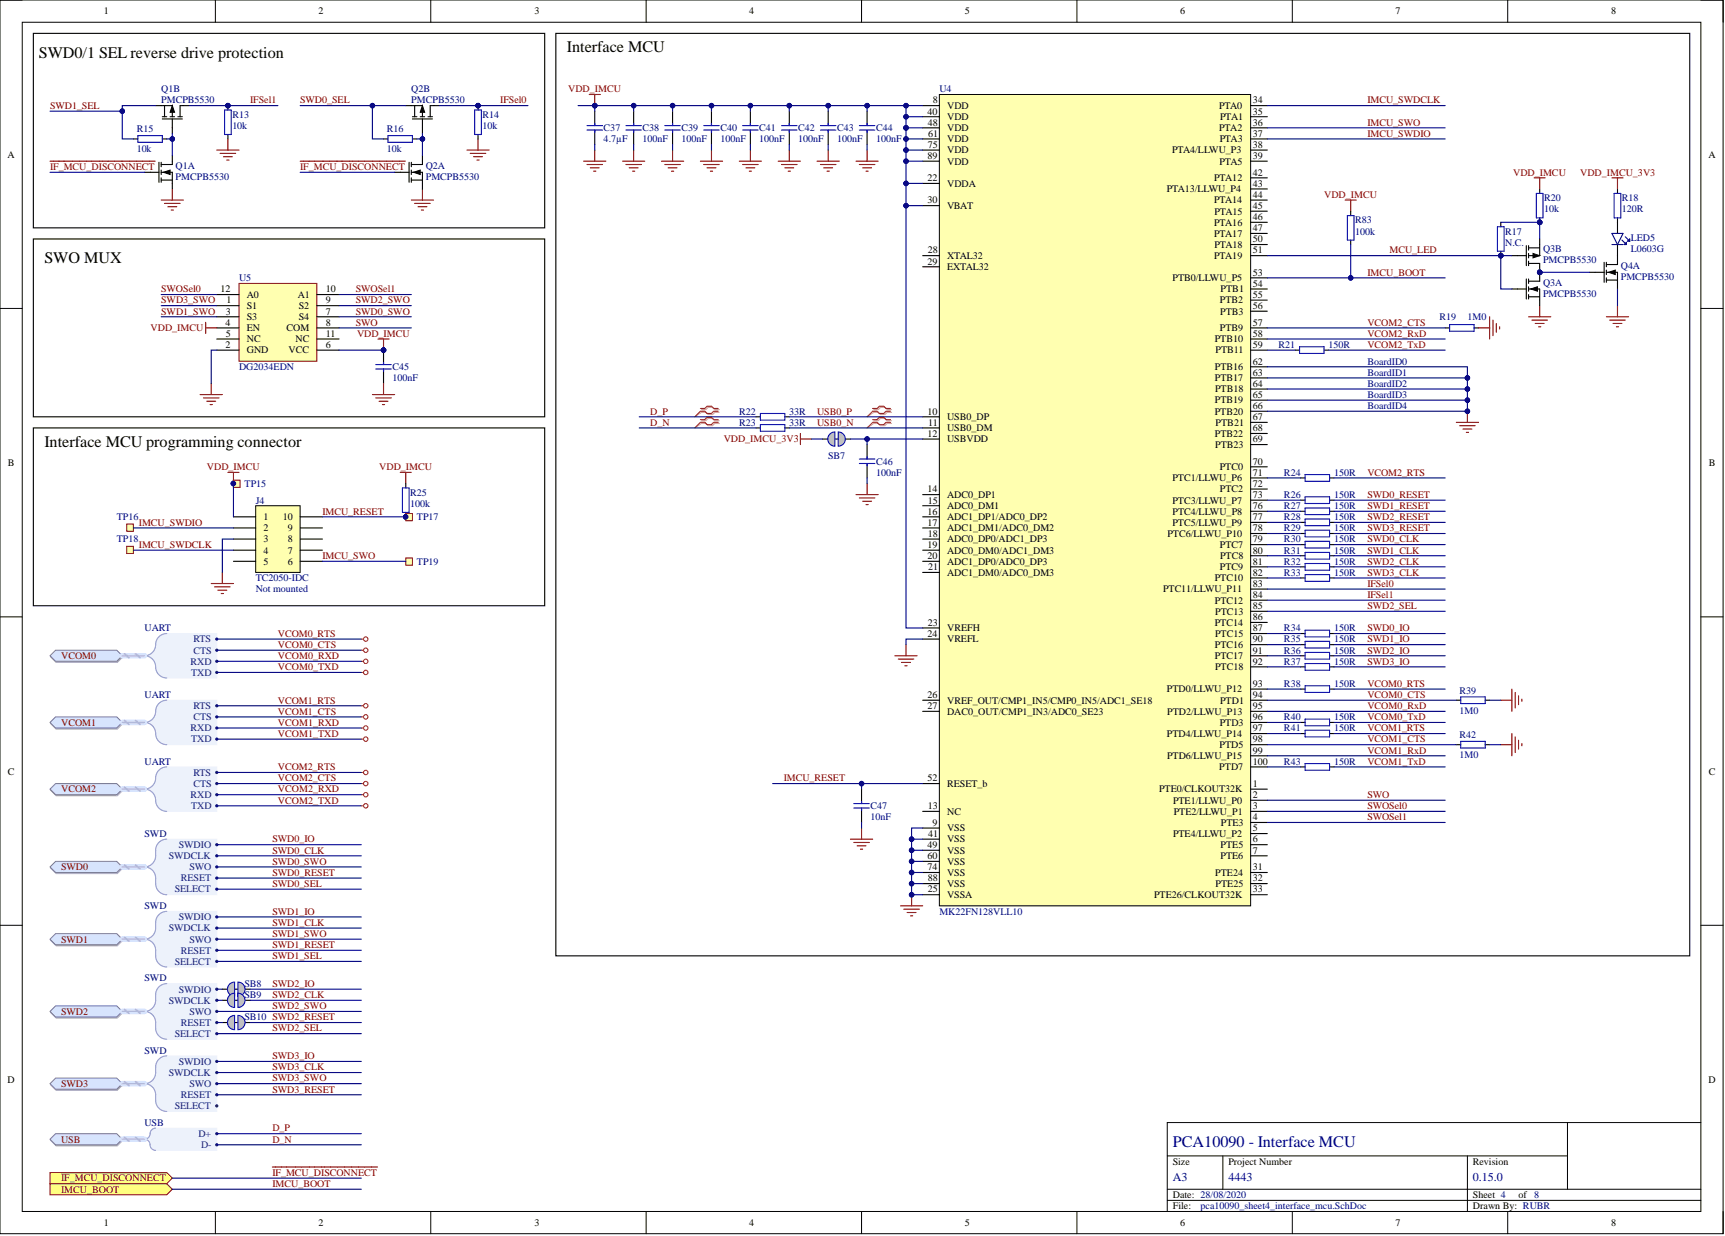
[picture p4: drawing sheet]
<svg xmlns="http://www.w3.org/2000/svg" width="393mm" height="282mm" viewBox="0 0 393 282" stroke-linecap="round" stroke-linejoin="round" font-family="sans-serif">
<defs><g id="words">
<g font-size="3.7">
<text x="129.3" y="11.9">Interface MCU</text>
<text x="8.9" y="13.1">SWD0/1 SEL reverse drive protection</text>
<text x="10.1" y="60">SWO MUX</text>
<text x="10.1" y="101.9">Interface MCU programming connector</text>
</g>
<text font-size="3.7" fill="#000080" x="267.4" y="261.5">PCA10090 - Interface MCU</text>
<g font-size="2.7" fill="#000080">
<text x="267.4" y="269.3">A3</text>
<text x="280.1" y="269.3">4443</text>
<text x="335.9" y="269.3">0.15.0</text>
</g>
<g font-size="2.3">
<text x="23.7" y="3.3">1</text>
<text x="72.6" y="3.3">2</text>
<text x="121.8" y="3.3">3</text>
<text x="170.9" y="3.3">4</text>
<text x="220" y="3.3">5</text>
<text x="269.1" y="3.3">6</text>
<text x="318.2" y="3.3">7</text>
<text x="367.4" y="3.3">8</text>
<text x="212.7" y="23.6">8</text>
<text x="285.7" y="23.6">34</text>
<text x="211.5" y="26.1">40</text>
<text x="211.5" y="28.6">48</text>
<text x="216" y="24.8">VDD</text>
<text x="216" y="27.4">VDD</text>
<text x="216" y="29.9">VDD</text>
<text x="278" y="24.8">PTA0</text>
<text x="278" y="29.9">PTA2</text>
<text x="278.2" y="27.4">PTA1</text>
<text x="285.7" y="28.6">36</text>
<text x="285.7" y="26.1">35</text>
<text x="1.7" y="36">A</text>
<text x="211.5" y="33.7">75</text>
<text x="211.7" y="31.2">61</text>
<text x="216" y="32.4">VDD</text>
<text x="216" y="35">VDD</text>
<text x="267.3" y="35">PTA4/LLWU_P3</text>
<text x="278.1" y="32.4">PTA3</text>
<text x="285.7" y="31.2">37</text>
<text x="285.7" y="33.7">38</text>
<text x="389.6" y="36">A</text>
<text x="211.5" y="41.3">22</text>
<text x="211.5" y="36.3">89</text>
<text x="216" y="37.5">VDD</text>
<text x="276.9" y="41.3">PTA12</text>
<text x="278.1" y="37.5">PTA5</text>
<text x="285.7" y="36.3">39</text>
<text x="285.7" y="40.1">42</text>
<text x="211.5" y="46.4">30</text>
<text x="216" y="42.6">VDDA</text>
<text x="216" y="47.7">VBAT</text>
<text x="266.1" y="43.9">PTA13/LLWU_P4</text>
<text x="276.9" y="46.4">PTA14</text>
<text x="285.7" y="47.7">45</text>
<text x="285.7" y="45.1">44</text>
<text x="285.7" y="42.6">43</text>
<text x="276.9" y="51.5">PTA16</text>
<text x="276.9" y="54">PTA17</text>
<text x="276.9" y="48.9">PTA15</text>
<text x="285.7" y="50.2">46</text>
<text x="285.7" y="52.7">47</text>
<text x="211.5" y="57.8">28</text>
<text x="216" y="59.1">XTAL32</text>
<text x="276.9" y="59.1">PTA19</text>
<text x="276.9" y="56.5">PTA18</text>
<text x="285.7" y="55.3">50</text>
<text x="285.7" y="57.8">51</text>
<text x="211.5" y="60.3">29</text>
<text x="216" y="61.6">EXTAL32</text>
<text x="267.4" y="64.1">PTB0/LLWU_P5</text>
<text x="285.7" y="62.9">53</text>
<text x="285.7" y="65.4">54</text>
<text x="50.3" y="66.7">12</text>
<text x="51.5" y="71.7">3</text>
<text x="51.6" y="69.2">1</text>
<text x="56.3" y="70.5">S1</text>
<text x="56.3" y="67.9">A0</text>
<text x="67.9" y="67.9">A1</text>
<text x="68.1" y="70.5">S2</text>
<text x="74.3" y="71.7">7</text>
<text x="74.3" y="69.2">9</text>
<text x="74.3" y="66.7">10</text>
<text x="278.2" y="69.2">PTB2</text>
<text x="278.3" y="71.7">PTB3</text>
<text x="278.3" y="66.7">PTB1</text>
<text x="285.7" y="70.5">56</text>
<text x="285.7" y="67.9">55</text>
<text x="51.4" y="74.3">4</text>
<text x="51.5" y="76.8">5</text>
<text x="56.3" y="73">S3</text>
<text x="56.3" y="75.5">EN</text>
<text x="65.3" y="75.5">COM</text>
<text x="68.1" y="73">S4</text>
<text x="74.3" y="74.3">8</text>
<text x="74.3" y="76.8">11</text>
<text x="278.2" y="75.5">PTB9</text>
<text x="285.7" y="76.8">58</text>
<text x="285.7" y="74.3">57</text>
<text x="51.4" y="79.3">2</text>
<text x="56.3" y="80.6">GND</text>
<text x="56.3" y="78.1">NC</text>
<text x="65.8" y="80.6">VCC</text>
<text x="67.4" y="78.1">NC</text>
<text x="74.3" y="79.3">6</text>
<text x="277" y="78.1">PTB10</text>
<text x="277.2" y="80.6">PTB11</text>
<text x="285.7" y="79.3">59</text>
<text x="285.7" y="83.1">62</text>
<text x="277" y="84.4">PTB16</text>
<text x="277" y="86.9">PTB17</text>
<text x="277.1" y="89.5">PTB18</text>
<text x="285.7" y="85.7">63</text>
<text x="285.7" y="88.2">64</text>
<text x="211.5" y="94.5">10</text>
<text x="216" y="95.8">USB0_DP</text>
<text x="277" y="94.5">PTB20</text>
<text x="277" y="92">PTB19</text>
<text x="285.7" y="90.7">65</text>
<text x="285.7" y="95.8">67</text>
<text x="285.7" y="93.3">66</text>
<text x="211.5" y="99.6">12</text>
<text x="211.7" y="97.1">11</text>
<text x="216" y="100.9">USBVDD</text>
<text x="216" y="98.3">USB0_DM</text>
<text x="277" y="99.6">PTB22</text>
<text x="277.2" y="97.1">PTB21</text>
<text x="285.7" y="98.3">68</text>
<text x="285.7" y="100.9">69</text>
<text x="1.8" y="106.3">B</text>
<text x="277.1" y="102.2">PTB23</text>
<text x="278.1" y="107.2">PTC0</text>
<text x="285.7" y="106">70</text>
<text x="389.7" y="106.3">B</text>
<text x="211.5" y="112.3">14</text>
<text x="216" y="113.6">ADC0_DP1</text>
<text x="267.4" y="109.8">PTC1/LLWU_P6</text>
<text x="278.2" y="112.3">PTC2</text>
<text x="285.7" y="108.5">71</text>
<text x="285.7" y="113.6">73</text>
<text x="285.7" y="111">72</text>
<text x="60.1" y="118.6">1</text>
<text x="64.5" y="118.6">10</text>
<text x="211.5" y="119.9">17</text>
<text x="211.5" y="117.4">16</text>
<text x="211.5" y="114.8">15</text>
<text x="216" y="116.1">ADC0_DM1</text>
<text x="216" y="118.6">ADC1_DP1/ADC0_DP2</text>
<text x="267.4" y="114.8">PTC3/LLWU_P7</text>
<text x="267.4" y="119.9">PTC5/LLWU_P9</text>
<text x="267.4" y="117.4">PTC4/LLWU_P8</text>
<text x="285.7" y="118.6">77</text>
<text x="285.7" y="116.1">76</text>
<text x="60.1" y="121.2">2</text>
<text x="60.1" y="123.7">3</text>
<text x="65.6" y="121.2">9</text>
<text x="65.7" y="123.7">8</text>
<text x="211.5" y="125">19</text>
<text x="211.5" y="122.4">18</text>
<text x="216" y="123.7">ADC0_DP0/ADC1_DP3</text>
<text x="216" y="121.2">ADC1_DM1/ADC0_DM2</text>
<text x="266.2" y="122.4">PTC6/LLWU_P10</text>
<text x="278.2" y="125">PTC7</text>
<text x="285.7" y="123.7">79</text>
<text x="285.7" y="121.2">78</text>
<text x="60.1" y="126.2">4</text>
<text x="60.1" y="128.8">5</text>
<text x="65.6" y="126.2">7</text>
<text x="65.6" y="128.8">6</text>
<text x="211.5" y="127.5">20</text>
<text x="211.7" y="130">21</text>
<text x="216" y="131.3">ADC1_DM0/ADC0_DM3</text>
<text x="216" y="128.8">ADC1_DP0/ADC0_DP3</text>
<text x="216" y="126.2">ADC0_DM0/ADC1_DM3</text>
<text x="278.2" y="130">PTC9</text>
<text x="278.2" y="127.5">PTC8</text>
<text x="285.7" y="126.2">80</text>
<text x="285.7" y="131.3">82</text>
<text x="285.7" y="128.8">81</text>
<text x="265.2" y="135.1">PTC11/LLWU_P11</text>
<text x="277" y="132.6">PTC10</text>
<text x="277" y="137.6">PTC12</text>
<text x="285.7" y="136.4">84</text>
<text x="285.7" y="133.8">83</text>
<text x="211.6" y="142.7">23</text>
<text x="216" y="144">VREFH</text>
<text x="277" y="142.7">PTC14</text>
<text x="277.1" y="140.2">PTC13</text>
<text x="285.7" y="138.9">85</text>
<text x="285.7" y="141.4">86</text>
<text x="285.7" y="144">87</text>
<text x="211.5" y="145.2">24</text>
<text x="216" y="146.5">VREFL</text>
<text x="277" y="147.8">PTC16</text>
<text x="277.1" y="145.2">PTC15</text>
<text x="285.7" y="146.5">90</text>
<text x="285.7" y="149">91</text>
<text x="277" y="150.3">PTC17</text>
<text x="277.1" y="152.8">PTC18</text>
<text x="285.7" y="151.6">92</text>
<text x="211.5" y="159.2">26</text>
<text x="211.5" y="161.7">27</text>
<text x="216" y="160.4">VREF_OUT/CMP1_IN5/CMP0_IN5/ADC1_SE18</text>
<text x="266.1" y="157.9">PTD0/LLWU_P12</text>
<text x="278.2" y="160.4">PTD1</text>
<text x="285.7" y="159.2">94</text>
<text x="285.7" y="156.6">93</text>
<text x="285.7" y="161.7">95</text>
<text x="216" y="163">DAC0_OUT/CMP1_IN3/ADC0_SE23</text>
<text x="266.2" y="163">PTD2/LLWU_P13</text>
<text x="278.1" y="165.5">PTD3</text>
<text x="285.7" y="164.2">96</text>
<text x="285.7" y="166.8">97</text>
<text x="266.1" y="168">PTD4/LLWU_P14</text>
<text x="266.1" y="173.1">PTD6/LLWU_P15</text>
<text x="278.1" y="170.6">PTD5</text>
<text x="285.7" y="171.9">99</text>
<text x="285.7" y="169.3">98</text>
<text x="1.8" y="176.6">C</text>
<text x="211.5" y="178.2">52</text>
<text x="216" y="179.5">RESET_b</text>
<text x="278" y="175.7">PTD7</text>
<text x="285.7" y="179.5">1</text>
<text x="285.7" y="174.4">100</text>
<text x="389.7" y="176.6">C</text>
<text x="211.6" y="184.5">13</text>
<text x="216" y="185.8">NC</text>
<text x="264.3" y="180.7">PTE0/CLKOUT32K</text>
<text x="267.5" y="183.3">PTE1/LLWU_P0</text>
<text x="267.6" y="185.8">PTE2/LLWU_P1</text>
<text x="285.7" y="184.5">3</text>
<text x="285.7" y="182">2</text>
<text x="211.7" y="190.9">41</text>
<text x="212.6" y="188.3">9</text>
<text x="216" y="189.6">VSS</text>
<text x="267.5" y="190.9">PTE4/LLWU_P2</text>
<text x="278.4" y="188.3">PTE3</text>
<text x="285.7" y="189.6">5</text>
<text x="285.7" y="187.1">4</text>
<text x="211.5" y="193.4">49</text>
<text x="211.5" y="195.9">60</text>
<text x="216" y="192.1">VSS</text>
<text x="216" y="194.7">VSS</text>
<text x="216" y="197.2">VSS</text>
<text x="278.3" y="195.9">PTE6</text>
<text x="278.3" y="193.4">PTE5</text>
<text x="285.7" y="194.7">7</text>
<text x="285.7" y="192.1">6</text>
<text x="211.5" y="198.5">74</text>
<text x="211.5" y="203.5">25</text>
<text x="211.5" y="201">88</text>
<text x="216" y="199.7">VSS</text>
<text x="216" y="202.3">VSS</text>
<text x="277.1" y="199.7">PTE24</text>
<text x="277.2" y="202.3">PTE25</text>
<text x="285.7" y="201">32</text>
<text x="285.7" y="198.5">31</text>
<text x="285.7" y="203.5">33</text>
<text x="216" y="204.8">VSSA</text>
<text x="263.2" y="204.8">PTE26/CLKOUT32K</text>
<text x="1.7" y="247">D</text>
<text x="389.6" y="247">D</text>
<text x="267.4" y="265.6">Size</text>
<text x="280.1" y="265.6">Project Number</text>
<text x="335.9" y="265.6">Revision</text>
<text x="267.4" y="273.2">Date: 28/08/2020</text>
<text x="267.4" y="275.8">File:</text>
<text x="335.9" y="273.2">Sheet 4</text>
<text x="335.9" y="275.8">Drawn By: RUBR</text>
<text x="346.2" y="273.2">of 8</text>
<text x="23.7" y="279.6">1</text>
<text x="72.6" y="279.6">2</text>
<text x="121.8" y="279.6">3</text>
<text x="170.9" y="279.6">4</text>
<text x="220" y="279.6">5</text>
<text x="269.1" y="279.6">6</text>
<text x="318.2" y="279.6">7</text>
<text x="367.4" y="279.6">8</text>
</g>
<g font-size="2.3" fill="#000080">
<text x="36.8" y="21">Q1B</text>
<text x="36.8" y="23.6">PMCPB5530</text>
<text x="93.8" y="21">Q2B</text>
<text x="93.8" y="23.6">PMCPB5530</text>
<text x="214.2" y="21">U4</text>
<text x="53" y="26.9">R13</text>
<text x="53" y="29.4">10k</text>
<text x="110" y="26.9">R14</text>
<text x="110" y="29.4">10k</text>
<text x="137.6" y="29.9">C37</text>
<text x="146.5" y="29.9">C38</text>
<text x="155.4" y="29.9">C39</text>
<text x="164.3" y="29.9">C40</text>
<text x="173.1" y="29.9">C41</text>
<text x="182" y="29.9">C42</text>
<text x="190.9" y="29.9">C43</text>
<text x="199.8" y="29.9">C44</text>
<text x="31.2" y="30.2">R15</text>
<text x="31.2" y="34.7">10k</text>
<text x="88.2" y="30.2">R16</text>
<text x="88.2" y="34.7">10k</text>
<text x="137.6" y="32.4">4.7µF</text>
<text x="146.5" y="32.4">100nF</text>
<text x="155.4" y="32.4">100nF</text>
<text x="164.3" y="32.4">100nF</text>
<text x="173.1" y="32.4">100nF</text>
<text x="182" y="32.4">100nF</text>
<text x="190.9" y="32.4">100nF</text>
<text x="199.8" y="32.4">100nF</text>
<text x="40.1" y="38.5">Q1A</text>
<text x="40.1" y="41.1">PMCPB5530</text>
<text x="97.1" y="38.5">Q2A</text>
<text x="97.1" y="41.1">PMCPB5530</text>
<text x="352.1" y="45.9">R20</text>
<text x="369.8" y="45.9">R18</text>
<text x="309" y="51">R83</text>
<text x="309" y="53.5">100k</text>
<text x="343.2" y="53.5">R17</text>
<text x="352.1" y="48.4">10k</text>
<text x="369.8" y="48.4">120R</text>
<text x="343.2" y="56">N.C.</text>
<text x="351.8" y="57.5">Q3B</text>
<text x="371.9" y="55">LED5</text>
<text x="371.9" y="57.5">L0603G</text>
<text x="54.5" y="64.1">U5</text>
<text x="351.8" y="65.1">Q3A</text>
<text x="351.8" y="60.1">PMCPB5530</text>
<text x="369.6" y="61.3">Q4A</text>
<text x="369.6" y="63.9">PMCPB5530</text>
<text x="351.8" y="67.7">PMCPB5530</text>
<text x="328.3" y="73">R19</text>
<text x="334.6" y="73">1M0</text>
<text x="291.5" y="79.3">R21</text>
<text x="302.9" y="79.3">150R</text>
<text x="311.8" y="83.1">BoardID0</text>
<text x="54.5" y="84.4">DG2034EDN</text>
<text x="89.5" y="84.4">C45</text>
<text x="89.5" y="86.9">100nF</text>
<text x="311.8" y="85.7">BoardID1</text>
<text x="311.8" y="88.2">BoardID2</text>
<text x="168.6" y="94.5">R22</text>
<text x="180" y="94.5">33R</text>
<text x="311.8" y="90.7">BoardID3</text>
<text x="311.8" y="93.3">BoardID4</text>
<text x="168.6" y="97.1">R23</text>
<text x="180" y="97.1">33R</text>
<text x="188.9" y="104.7">SB7</text>
<text x="199.8" y="106">C46</text>
<text x="55.8" y="111">TP15</text>
<text x="93.5" y="113">R25</text>
<text x="199.8" y="108.5">100nF</text>
<text x="292.8" y="113.6">R26</text>
<text x="292.8" y="108.5">R24</text>
<text x="304.2" y="113.6">150R</text>
<text x="304.2" y="108.5">150R</text>
<text x="26.6" y="118.6">TP16</text>
<text x="58.3" y="114.8">J4</text>
<text x="93.5" y="115.6">100k</text>
<text x="95.1" y="118.6">TP17</text>
<text x="292.8" y="118.6">R28</text>
<text x="292.8" y="116.1">R27</text>
<text x="304.2" y="118.6">150R</text>
<text x="304.2" y="116.1">150R</text>
<text x="26.6" y="123.7">TP18</text>
<text x="292.8" y="123.7">R30</text>
<text x="292.8" y="121.2">R29</text>
<text x="304.2" y="123.7">150R</text>
<text x="304.2" y="121.2">150R</text>
<text x="95.1" y="128.8">TP19</text>
<text x="292.8" y="126.2">R31</text>
<text x="292.8" y="128.8">R32</text>
<text x="292.8" y="131.3">R33</text>
<text x="304.2" y="126.2">150R</text>
<text x="304.2" y="128.8">150R</text>
<text x="304.2" y="131.3">150R</text>
<text x="58.3" y="135.1">Not mounted</text>
<text x="58.3" y="132.6">TC2050-IDC</text>
<text x="33" y="144">UART</text>
<text x="292.8" y="144">R34</text>
<text x="304.2" y="144">150R</text>
<text x="292.8" y="146.5">R35</text>
<text x="292.8" y="149">R36</text>
<text x="304.2" y="146.5">150R</text>
<text x="304.2" y="149">150R</text>
<text x="292.8" y="151.6">R37</text>
<text x="304.2" y="151.6">150R</text>
<text x="33" y="159.2">UART</text>
<text x="292.8" y="156.6">R38</text>
<text x="304.2" y="156.6">150R</text>
<text x="332.8" y="158.2">R39</text>
<text x="292.8" y="164.2">R40</text>
<text x="292.8" y="166.8">R41</text>
<text x="304.2" y="164.2">150R</text>
<text x="304.2" y="166.8">150R</text>
<text x="332.8" y="162.7">1M0</text>
<text x="332.8" y="168.3">R42</text>
<text x="332.8" y="172.9">1M0</text>
<text x="33" y="174.4">UART</text>
<text x="292.8" y="174.4">R43</text>
<text x="304.2" y="174.4">150R</text>
<text x="198.5" y="184.5">C47</text>
<text x="33" y="190.9">SWD</text>
<text x="198.5" y="187.1">10nF</text>
<text x="33" y="207.3">SWD</text>
<text x="214.2" y="208.6">MK22FN128VLL10</text>
<text x="33" y="223.8">SWD</text>
<text x="55.8" y="225.1">SB8</text>
<text x="55.8" y="227.6">SB9</text>
<text x="55.8" y="232.7">SB10 SWD2_RESET</text>
<text x="33" y="240.3">SWD</text>
<text x="33" y="256.8">USB</text>
<text x="273.8" y="275.8">pca10090_sheet4_interface_mcu.SchDoc</text>
</g>
<g font-size="2.3" fill="#800000">
<text x="57" y="23.6">IFSel1</text>
<text x="68.4" y="23.6">SWD0_SEL</text>
<text x="114.1" y="23.6">IFSel0</text>
<text x="129.6" y="21">VDD_IMCU</text>
<text x="311.8" y="23.6">IMCU_SWDCLK</text>
<text x="11.4" y="24.8">SWD1_SEL</text>
<text x="311.8" y="28.6">IMCU_SWO</text>
<text x="311.8" y="31.2">IMCU_SWDIO</text>
<text x="11.4" y="38.8">IF_MCU_DISCONNECT</text>
<text x="68.4" y="38.8">IF_MCU_DISCONNECT</text>
<text x="345" y="40.1">VDD_IMCU</text>
<text x="360.3" y="40.1">VDD_IMCU_3V3</text>
<text x="302" y="45.1">VDD_IMCU</text>
<text x="316.9" y="57.8">MCU_LED</text>
<text x="311.8" y="62.9">IMCU_BOOT</text>
<text x="36.8" y="66.7">SWOSel0</text>
<text x="36.8" y="69.2">SWD3_SWO</text>
<text x="36.8" y="71.7">SWD1_SWO</text>
<text x="81.1" y="66.7">SWOSel1</text>
<text x="81.1" y="69.2">SWD2_SWO</text>
<text x="81.1" y="71.7">SWD0_SWO</text>
<text x="34.3" y="75.5">VDD_IMCU</text>
<text x="81.1" y="74.3">SWO</text>
<text x="81.4" y="76.8">VDD_IMCU</text>
<text x="311.8" y="76.8">VCOM2_RxD</text>
<text x="311.8" y="74.3">VCOM2_CTS</text>
<text x="311.8" y="79.3">VCOM2_TxD</text>
<text x="148.3" y="94.5">D_P</text>
<text x="186.3" y="94.5">USB0_P</text>
<text x="148.3" y="97.1">D_N</text>
<text x="165" y="100.9">VDD_IMCU_3V3</text>
<text x="186.3" y="97.1">USB0_N</text>
<text x="47.2" y="107.2">VDD_IMCU</text>
<text x="86.5" y="107.2">VDD_IMCU</text>
<text x="311.8" y="108.5">VCOM2_RTS</text>
<text x="311.8" y="113.6">SWD0_RESET</text>
<text x="31.7" y="119.9">IMCU_SWDIO</text>
<text x="73.5" y="117.4">IMCU_RESET</text>
<text x="311.8" y="116.1">SWD1_RESET</text>
<text x="311.8" y="118.6">SWD2_RESET</text>
<text x="31.7" y="125">IMCU_SWDCLK</text>
<text x="311.8" y="123.7">SWD0_CLK</text>
<text x="311.8" y="121.2">SWD3_RESET</text>
<text x="73.5" y="127.5">IMCU_SWO</text>
<text x="311.8" y="131.3">SWD3_CLK</text>
<text x="311.8" y="128.8">SWD2_CLK</text>
<text x="311.8" y="126.2">SWD1_CLK</text>
<text x="311.8" y="136.4">IFSel1</text>
<text x="311.8" y="133.8">IFSel0</text>
<text x="311.8" y="144">SWD0_IO</text>
<text x="311.8" y="138.9">SWD2_SEL</text>
<text x="63.4" y="145.2">VCOM0_RTS</text>
<text x="63.4" y="147.8">VCOM0_CTS</text>
<text x="311.8" y="149">SWD2_IO</text>
<text x="311.8" y="146.5">SWD1_IO</text>
<text x="13.9" y="150.3">VCOM0</text>
<text x="63.4" y="150.3">VCOM0_RXD</text>
<text x="63.4" y="152.8">VCOM0_TXD</text>
<text x="311.8" y="151.6">SWD3_IO</text>
<text x="63.4" y="160.4">VCOM1_RTS</text>
<text x="311.8" y="159.2">VCOM0_CTS</text>
<text x="311.8" y="156.6">VCOM0_RTS</text>
<text x="311.8" y="161.7">VCOM0_RxD</text>
<text x="13.9" y="165.5">VCOM1</text>
<text x="63.4" y="163">VCOM1_CTS</text>
<text x="63.4" y="165.5">VCOM1_RXD</text>
<text x="311.8" y="164.2">VCOM0_TxD</text>
<text x="311.8" y="166.8">VCOM1_RTS</text>
<text x="63.4" y="168">VCOM1_TXD</text>
<text x="311.8" y="171.9">VCOM1_RxD</text>
<text x="311.8" y="169.3">VCOM1_CTS</text>
<text x="63.4" y="175.7">VCOM2_RTS</text>
<text x="63.4" y="178.2">VCOM2_CTS</text>
<text x="178.7" y="178.2">IMCU_RESET</text>
<text x="311.8" y="174.4">VCOM1_TxD</text>
<text x="13.9" y="180.7">VCOM2</text>
<text x="63.4" y="180.7">VCOM2_RXD</text>
<text x="63.4" y="183.3">VCOM2_TXD</text>
<text x="311.8" y="182">SWO</text>
<text x="311.8" y="184.5">SWOSel0</text>
<text x="311.8" y="187.1">SWOSel1</text>
<text x="62.1" y="197.2">SWD0_SWO</text>
<text x="62.1" y="194.7">SWD0_CLK</text>
<text x="62.1" y="192.1">SWD0_IO</text>
<text x="13.9" y="198.5">SWD0</text>
<text x="62.1" y="199.7">SWD0_RESET</text>
<text x="62.1" y="202.3">SWD0_SEL</text>
<text x="62.1" y="208.6">SWD1_IO</text>
<text x="13.9" y="214.9">SWD1</text>
<text x="62.1" y="213.7">SWD1_SWO</text>
<text x="62.1" y="211.1">SWD1_CLK</text>
<text x="62.1" y="216.2">SWD1_RESET</text>
<text x="62.1" y="218.7">SWD1_SEL</text>
<text x="62.1" y="227.6">SWD2_CLK</text>
<text x="62.1" y="225.1">SWD2_IO</text>
<text x="13.9" y="231.4">SWD2</text>
<text x="62.1" y="230.1">SWD2_SWO</text>
<text x="62.1" y="235.2">SWD2_SEL</text>
<text x="62.1" y="244.1">SWD3_CLK</text>
<text x="62.1" y="241.6">SWD3_IO</text>
<text x="13.9" y="247.9">SWD3</text>
<text x="62.1" y="246.6">SWD3_SWO</text>
<text x="62.1" y="249.2">SWD3_RESET</text>
<text x="13.9" y="260.6">USB</text>
<text x="62.1" y="260.6">D_N</text>
<text x="62.1" y="258">D_P</text>
<text x="13.9" y="269.4">IF_MCU_DISCONNECT</text>
<text x="62.1" y="268.2">IF_MCU_DISCONNECT</text>
<text x="13.9" y="272">IMCU_BOOT</text>
<text x="62.1" y="270.7">IMCU_BOOT</text>
</g>
<g font-size="2.3" fill="#003a70">
<text x="44.1" y="146.5">RTS</text>
<text x="44.1" y="149">CTS</text>
<text x="43.4" y="151.6">RXD</text>
<text x="43.6" y="154.1">TXD</text>
<text x="44.1" y="161.7">RTS</text>
<text x="43.4" y="166.8">RXD</text>
<text x="44.1" y="164.2">CTS</text>
<text x="43.6" y="169.3">TXD</text>
<text x="44.1" y="176.9">RTS</text>
<text x="44.1" y="179.5">CTS</text>
<text x="43.4" y="182">RXD</text>
<text x="43.6" y="184.5">TXD</text>
<text x="38.5" y="195.9">SWDCLK</text>
<text x="40.8" y="193.4">SWDIO</text>
<text x="39.8" y="203.5">SELECT</text>
<text x="41.2" y="201">RESET</text>
<text x="43.2" y="198.5">SWO</text>
<text x="40.8" y="209.9">SWDIO</text>
<text x="38.5" y="212.4">SWDCLK</text>
<text x="43.2" y="214.9">SWO</text>
<text x="39.8" y="220">SELECT</text>
<text x="41.2" y="217.5">RESET</text>
<text x="40.8" y="226.3">SWDIO</text>
<text x="38.5" y="228.9">SWDCLK</text>
<text x="41.2" y="233.9">RESET</text>
<text x="43.2" y="231.4">SWO</text>
<text x="39.8" y="236.5">SELECT</text>
<text x="38.5" y="245.4">SWDCLK</text>
<text x="40.8" y="242.8">SWDIO</text>
<text x="41.2" y="250.4">RESET</text>
<text x="43.2" y="247.9">SWO</text>
<text x="39.8" y="253">SELECT</text>
<text x="45.2" y="259.3">D+</text>
<text x="45.8" y="261.8">D-</text>
</g>
</g></defs>
<g fill="none" stroke="#000" stroke-width=".23">
<path d="M0 0h392.9v281.3h-392.9zM0 0h5.1M5.1 5.1h382.7v271.2h-382.7zM49.1 0v5.1M98.2 0v5.1M147.3 0v5.1M196.5 0v5.1M245.6 0v5.1M294.7 0v5.1M343.8 0v5.1M387.8 0h5.1v5.1M0 70.3h5.1"/>
<path d="M387.8 70.3h5.1M0 140.7h5.1M387.8 140.7h5.1M0 211h5.1M387.8 211h5.1M357.4 256v15.2M387.8 256h-121.6v20.3M49.1 276.3v5M98.2 276.3v5M147.3 276.3v5M196.5 276.3v5M245.6 276.3v5"/>
<path d="M266.2 273.7h121.6M266.2 263.6h91.2M266.2 271.2h121.6M278.8 263.6v7.6M294.7 276.3v5M334.6 263.6v12.7M343.8 276.3v5M392.9 276.3v5"/>
</g>
<g fill="none" stroke="#800000" stroke-width=".25">
<path d="M49.4 34.2h5.1M50.2 35h3.5M51 35.7h2M51.7 36.5h.5M52 31.7v2.5M106.5 34.2h5M107.2 35h3.6M108 35.7h2M108.7 36.5h.6M109 31.7v2.5M186.3 36.8h5.1M187.1 37.5h3.5"/>
<path d="M187.8 38.3h2.1M188.6 39h.5M188.9 34.2v2.6M195.2 36.8h5.1M195.9 37.5h3.6M196.7 38.3h2M197.5 39h.5M197.7 34.2v2.6M36.8 45.6h5M37.5 46.4h3.6M38.3 47.1h2M39 47.9h.5"/>
<path d="M39.3 43.1v2.5M93.8 45.6h5.1M94.6 46.4h3.5M95.3 47.1h2M96.1 47.9h.5M96.3 43.1v2.5"/>
</g>
<path d="M11.4 269.9h26.6l1.3 1.3-1.3 1.3h-26.6z" fill-rule="evenodd" fill="#ffff80"/>
<path d="M11.4 269.9h26.6l1.3 1.3-1.3 1.3h-26.6z" fill="none" stroke="#800000" stroke-width=".23"/>
<path d="M62.1 266.1h24" fill="none" stroke="#800000" stroke-width=".25"/>
<path d="M11.4 267.4h26.6l1.3 1.3-1.3 1.2h-26.6z" fill-rule="evenodd" fill="#ffff80"/>
<path d="M11.4 267.4h26.6l1.3 1.3-1.3 1.2h-26.6z" fill="none" stroke="#800000" stroke-width=".23"/>
<g fill="none" stroke="#800000" stroke-width=".25">
<path d="M11.4 36.8h24M68.4 36.8h24M133.1 36.8h5.1M133.8 37.5h3.6M134.4 21.5h2.5M134.6 38.3h2M135.4 39h.5M135.6 21.5v2.6M135.6 34.2v2.6M142 36.8h5M142.7 37.5h3.6M143.5 38.3h2"/>
<path d="M144.2 39h.5M144.5 34.2v2.6M150.8 36.8h5.1M151.6 37.5h3.5M152.3 38.3h2.1M153.1 39h.5M153.4 34.2v2.6M159.7 36.8h5.1M160.5 37.5h3.5M161.2 38.3h2M162 39h.5M162.2 34.2v2.6"/>
<path d="M168.6 36.8h5M169.3 37.5h3.6M170.1 38.3h2M170.9 39h.5M171.1 34.2v2.6M177.4 36.8h5.1M178.2 37.5h3.6M179 38.3h2M179.7 39h.5M180 34.2v2.6M13.9 267.4h24"/>
</g>
<g fill="none" stroke="#000" stroke-width=".25">
<path d="M135.6 25.4v3.2M135.6 29.7v3.3M144.5 25.4v3.2M144.5 29.7v3.3M153.4 25.4v3.2M153.4 29.7v3.3M162.2 25.4v3.2M162.2 29.7v3.3M171.1 25.4v3.2M171.1 29.7v3.3M180 25.4v3.2M180 29.7v3.3"/>
<path d="M188.9 25.4v3.2M188.9 29.7v3.3M197.7 25.4v3.2M197.7 29.7v3.3M172.4 95.1h1M172.4 97.6h1M179 95.1h1M179 97.6h1"/>
</g>
<g fill="none" stroke="#00f" stroke-width=".25">
<path d="M133.8 29.7h3.6M133.8 28.6h3.6M135.6 28.1v.5M135.6 29.7v.5M142.7 29.7h3.6M142.7 28.6h3.6M144.5 28.1v.5M144.5 29.7v.5M151.6 29.7h3.5M151.6 28.6h3.5M153.4 28.1v.5M153.4 29.7v.5"/>
<path d="M160.5 29.7h3.5M160.5 28.6h3.5M162.2 28.1v.5M162.2 29.7v.5M169.3 29.7h3.6M169.3 28.6h3.6M171.1 28.1v.5M171.1 29.7v.5M178.2 29.7h3.6M178.2 28.6h3.6M180 28.1v.5M180 29.7v.5"/>
<path d="M187.1 29.7h3.5M187.1 28.6h3.5M188.9 28.1v.5M188.9 29.7v.5M195.9 29.7h3.6M195.9 28.6h3.6M197.7 28.1v.5M197.7 29.7v.5M173.4 94.3h5.6v1.5h-5.6zM173.4 96.8h5.6v1.5h-5.6z"/>
</g>
<path d="M160 93.4h1l.5-.5h1l.5 .5h1M160 94h1l.5 .5h1l.5-.5h1M160 95.9h1l.5-.5h1l.5 .5h1M160 96.6h1l.5 .5h1l.5-.5h1M199.2 93.4h1.1l.5-.5h1l.5 .5h1M199.2 94h1.1l.5 .5h1l.5-.5h1M199.2 95.9h1.1l.5-.5h1l.5 .5h1M199.2 96.6h1.1l.5 .5h1l.5-.5h1" fill="none" stroke="#d0a3a3" stroke-width=".25"/>
<path d="M160 94l-1.6 1.1M160 96.6l-1.6 1M199.2 94l-1.5 1.1M199.2 96.6l-1.5 1" fill="none" stroke="#d0a3a3" stroke-width=".23"/>
<path d="M159.7 93.2h1l.5-.6h1l.5 .6h1.1M159.7 93.8h1l.5 .5h1l.5-.5h1.1M159.7 95.7h1l.5-.5h1l.5 .5h1.1M159.7 96.3h1l.5 .5h1l.5-.5h1.1M199 93.2h1l.5-.6h1l.5 .6h1M199 93.8h1l.5 .5h1l.5-.5h1M199 95.7h1l.5-.5h1l.5 .5h1M199 96.3h1l.5 .5h1l.5-.5h1" fill="none" stroke="#f00" stroke-width=".25"/>
<path d="M159.7 93.8l-1.3 1.3M159.7 96.3l-1.3 1.3M199 93.8l-1.3 1.3M199 96.3l-1.3 1.3" fill="none" stroke="#f00" stroke-width=".23"/>
<circle cx="135.6" cy="24.1" r=".51" fill="#000080"/>
<circle cx="135.6" cy="24.1" r=".51" fill="none" stroke="#000080" stroke-width=".23"/>
<path d="M214.2 21.5h71v185.1h-71z" fill-rule="evenodd" fill="#ffffb0"/>
<path d="M214.2 21.5h71v185.1h-71z" fill="none" stroke="#000" stroke-width=".23"/>
<g fill="none" stroke="#000" stroke-width=".25">
<path d="M210.4 24.1h3.8M210.4 31.7h3.8M210.4 29.2h3.8M210.4 26.6h3.8M210.4 36.8h3.8M210.4 34.2h3.8M285.2 24.1h3.8M285.2 31.7h3.8M285.2 29.2h3.8M285.2 26.6h3.8M285.2 36.8h3.8M285.2 34.2h3.8"/>
<path d="M210.4 41.8h3.8M210.4 58.3h3.8M210.4 46.9h3.8M285.2 58.3h3.8M285.2 40.6h3.8M285.2 48.2h3.8M285.2 45.6h3.8M285.2 43.1h3.8M285.2 50.7h3.8M285.2 55.8h3.8M285.2 53.2h3.8M210.4 60.8h3.8"/>
<path d="M285.2 63.4h3.8M285.2 71h3.8M285.2 68.4h3.8M285.2 65.9h3.8M285.2 77.3h3.8M285.2 74.8h3.8M285.2 79.8h3.8M210.4 97.6h3.8M210.4 95.1h3.8M285.2 83.6h3.8M285.2 86.2h3.8M285.2 88.7h3.8"/>
<path d="M285.2 91.3h3.8M285.2 98.9h3.8M285.2 96.3h3.8M285.2 93.8h3.8M210.4 100.1h3.8M210.4 115.3h3.8M210.4 112.8h3.8M210.4 117.9h3.8M285.2 101.4h3.8M285.2 109h3.8M285.2 106.5h3.8M285.2 114.1h3.8"/>
<path d="M285.2 111.5h3.8M285.2 119.1h3.8M285.2 116.6h3.8M210.4 122.9h3.8M210.4 120.4h3.8M210.4 130.5h3.8M210.4 128h3.8M210.4 125.5h3.8M285.2 126.7h3.8M285.2 124.2h3.8M285.2 121.7h3.8M285.2 131.8h3.8"/>
<path d="M285.2 129.3h3.8M285.2 139.4h3.8M285.2 136.9h3.8M285.2 134.3h3.8M210.4 145.7h3.8M210.4 143.2h3.8M210.4 159.7h3.8M285.2 159.7h3.8M285.2 141.9h3.8M285.2 144.5h3.8M285.2 147h3.8M285.2 149.5h3.8"/>
<path d="M285.2 157.2h3.8M285.2 152.1h3.8M210.4 162.2h3.8M210.4 178.7h3.8M285.2 180h3.8M285.2 162.2h3.8M285.2 164.8h3.8M285.2 172.4h3.8M285.2 169.8h3.8M285.2 167.3h3.8M285.2 174.9h3.8M210.4 185h3.8"/>
<path d="M210.4 188.8h3.8M210.4 199h3.8M210.4 191.4h3.8M210.4 193.9h3.8M210.4 196.4h3.8M285.2 185h3.8M285.2 182.5h3.8M285.2 190.1h3.8M285.2 195.2h3.8M285.2 187.6h3.8M285.2 192.6h3.8M285.2 199h3.8"/>
<path d="M210.4 204h3.8M210.4 201.5h3.8M285.2 204h3.8M285.2 201.5h3.8"/>
</g>
<path d="M205.3 206.6h5.1M206.1 207.3h3.5M206.8 208.1h2.1M207.6 208.9h.5M207.9 204v2.6" fill="none" stroke="#800000" stroke-width=".25"/>
<circle cx="207.9" cy="204" r=".51" fill="#000080"/>
<circle cx="207.9" cy="204" r=".51" fill="none" stroke="#000080" stroke-width=".23"/>
<path d="M204.1 149.5h5M204.8 150.3h3.6M205.6 151.1h2M206.3 151.8h.5M206.6 147v2.5M193.9 191.4h5.1M194.7 192.1h3.5M195.4 192.9h2.1M196.2 193.6h.5M196.5 188.8v2.6" fill="none" stroke="#800000" stroke-width=".25"/>
<g fill="none" stroke="#000" stroke-width=".25">
<path d="M295.3 79.8h1M301.9 79.8h1M296.6 126.7h1M296.6 129.3h1M296.6 124.2h1M296.6 131.8h1M303.2 126.7h1M303.2 129.3h1M303.2 124.2h1M303.2 131.8h1M296.6 147h1M296.6 149.5h1"/>
<path d="M296.6 144.5h1M296.6 152.1h1M303.2 147h1M303.2 149.5h1M303.2 144.5h1M303.2 152.1h1M296.6 164.8h1M296.6 174.9h1M303.2 164.8h1M303.2 174.9h1"/>
</g>
<path d="M296.3 79.1h5.6v1.5h-5.6zM297.6 126h5.6v1.5h-5.6zM297.6 123.4h5.6v1.6h-5.6zM297.6 128.5h5.6v1.5h-5.6zM297.6 131h5.6v1.6h-5.6zM297.6 143.7h5.6v1.5h-5.6zM297.6 146.3h5.6v1.5h-5.6zM297.6 148.8h5.6v1.5h-5.6zM297.6 151.3h5.6v1.5h-5.6zM297.6 164h5.6v1.5h-5.6zM297.6 174.1h5.6v1.6h-5.6z" fill="none" stroke="#00f" stroke-width=".25"/>
<path d="M58.3 115.3h10.1v15.2h-10.1z" fill-rule="evenodd" fill="#ffffb0"/>
<path d="M58.3 115.3h10.1v15.2h-10.1z" fill="none" stroke="#000" stroke-width=".23"/>
<path d="M53.2 117.9h5.1M68.4 117.9h5.1M53.2 120.4h5.1M53.2 122.9h5.1M53.2 125.5h5.1M53.2 128h5.1M68.4 120.4h5.1M68.4 122.9h5.1M68.4 125.5h5.1M68.4 128h5.1" fill="none" stroke="#000" stroke-width=".25"/>
<path d="M52 107.7h2.5M53.2 107.7v2.6M48.2 133.1h5M48.9 133.8h3.6M49.7 134.6h2M50.4 135.4h.6M50.7 130.5v2.6" fill="none" stroke="#800000" stroke-width=".25"/>
<circle cx="53.2" cy="110.3" r=".51" fill="#000080"/>
<circle cx="53.2" cy="110.3" r=".51" fill="none" stroke="#000080" stroke-width=".23"/>
<path d="M91.3 107.7h2.5M92.5 107.7v2.6" fill="none" stroke="#800000" stroke-width=".25"/>
<path d="M7.6 97.6h116.6v40.5h-116.6z" fill="none" stroke="#000" stroke-width=".25"/>
<path d="M35.8 145.7l1-.9 1.2-.3h11.4v10.1h-11.4a2.62 2.62 0 0 1-2.5-3.2l-.6-1-1.3-.9 1.3-.8 .6-1.1z" fill-rule="evenodd" fill="#edf2fb"/>
<path d="M35.8 145.7l1-.9 1.2-.3h11.4v10.1h-11.4a2.62 2.62 0 0 1-2.5-3.2l-.6-1-1.3-.9 1.3-.8 .6-1.1z" fill="none" stroke="#edf2fb" stroke-width=".23"/>
<path d="M38 144.5a2.72 2.72 0 0 0-2.6 3.1 2.53 2.53 0 0 1-2.4 1.9 2.72 2.72 0 0 1 2.6 3.2 2.53 2.53 0 0 0 2.4 1.9" fill="none" stroke="#8f9ec9" stroke-width=".25"/>
<circle cx="49.4" cy="145.7" r=".25" fill="#003a70"/>
<circle cx="49.4" cy="145.7" r=".25" fill="none" stroke="#003a70" stroke-width=".23"/>
<circle cx="49.4" cy="148.3" r=".25" fill="#003a70"/>
<circle cx="49.4" cy="148.3" r=".25" fill="none" stroke="#003a70" stroke-width=".23"/>
<circle cx="49.4" cy="150.8" r=".25" fill="#003a70"/>
<circle cx="49.4" cy="150.8" r=".25" fill="none" stroke="#003a70" stroke-width=".23"/>
<circle cx="49.4" cy="153.3" r=".25" fill="#003a70"/>
<circle cx="49.4" cy="153.3" r=".25" fill="none" stroke="#003a70" stroke-width=".23"/>
<path d="M11.5 149.8l1.3-1.3h13.9l1.3 1.3-1.3 1.3h-13.9z" fill-rule="evenodd" fill="#bac0ca"/>
<path d="M11.5 149.8l1.3-1.3h13.9l1.3 1.3-1.3 1.3h-13.9z" fill="none" stroke="#a6acb6" stroke-width=".23"/>
<path d="M11.4 149.5l1.3-1.2h13.9l1.3 1.2-1.3 1.3h-13.9z" fill-rule="evenodd" fill="#d5e4ff"/>
<path d="M11.4 149.5l1.3-1.2h13.9l1.3 1.2-1.3 1.3h-13.9z" fill="none" stroke="#71809b" stroke-width=".23"/>
<path d="M35.8 161l1-1 1.2-.3h11.4v10.1h-11.4a2.62 2.62 0 0 1-2.5-3.1l-.6-1.1-1.3-.8 1.3-.9 .6-1z" fill-rule="evenodd" fill="#edf2fb"/>
<path d="M35.8 161l1-1 1.2-.3h11.4v10.1h-11.4a2.62 2.62 0 0 1-2.5-3.1l-.6-1.1-1.3-.8 1.3-.9 .6-1z" fill="none" stroke="#edf2fb" stroke-width=".23"/>
<path d="M38 159.7a2.72 2.72 0 0 0-2.6 3.1 2.53 2.53 0 0 1-2.4 2 2.72 2.72 0 0 1 2.6 3.1 2.53 2.53 0 0 0 2.4 1.9" fill="none" stroke="#8f9ec9" stroke-width=".25"/>
<circle cx="49.4" cy="161" r=".25" fill="#003a70"/>
<circle cx="49.4" cy="161" r=".25" fill="none" stroke="#003a70" stroke-width=".23"/>
<circle cx="49.4" cy="163.5" r=".25" fill="#003a70"/>
<circle cx="49.4" cy="163.5" r=".25" fill="none" stroke="#003a70" stroke-width=".23"/>
<circle cx="49.4" cy="166" r=".25" fill="#003a70"/>
<circle cx="49.4" cy="166" r=".25" fill="none" stroke="#003a70" stroke-width=".23"/>
<circle cx="49.4" cy="168.6" r=".25" fill="#003a70"/>
<circle cx="49.4" cy="168.6" r=".25" fill="none" stroke="#003a70" stroke-width=".23"/>
<path d="M11.5 165l1.3-1.3h13.9l1.3 1.3-1.3 1.3h-13.9z" fill-rule="evenodd" fill="#bac0ca"/>
<path d="M11.5 165l1.3-1.3h13.9l1.3 1.3-1.3 1.3h-13.9z" fill="none" stroke="#a6acb6" stroke-width=".23"/>
<path d="M11.4 164.8l1.3-1.3h13.9l1.3 1.3-1.3 1.2h-13.9z" fill-rule="evenodd" fill="#d5e4ff"/>
<path d="M11.4 164.8l1.3-1.3h13.9l1.3 1.3-1.3 1.2h-13.9z" fill="none" stroke="#71809b" stroke-width=".23"/>
<path d="M35.8 176.2l1-1 1.2-.3h11.4v10.1h-11.4a2.62 2.62 0 0 1-2.5-3.1l-.6-1.1-1.3-.8 1.3-.9 .6-1z" fill-rule="evenodd" fill="#edf2fb"/>
<path d="M35.8 176.2l1-1 1.2-.3h11.4v10.1h-11.4a2.62 2.62 0 0 1-2.5-3.1l-.6-1.1-1.3-.8 1.3-.9 .6-1z" fill="none" stroke="#edf2fb" stroke-width=".23"/>
<path d="M38 174.9a2.72 2.72 0 0 0-2.6 3.1 2.53 2.53 0 0 1-2.4 2 2.72 2.72 0 0 1 2.6 3.1 2.54 2.54 0 0 0 2.4 1.9" fill="none" stroke="#8f9ec9" stroke-width=".25"/>
<circle cx="49.4" cy="176.2" r=".25" fill="#003a70"/>
<circle cx="49.4" cy="176.2" r=".25" fill="none" stroke="#003a70" stroke-width=".23"/>
<circle cx="49.4" cy="178.7" r=".25" fill="#003a70"/>
<circle cx="49.4" cy="178.7" r=".25" fill="none" stroke="#003a70" stroke-width=".23"/>
<circle cx="49.4" cy="181.2" r=".25" fill="#003a70"/>
<circle cx="49.4" cy="181.2" r=".25" fill="none" stroke="#003a70" stroke-width=".23"/>
<circle cx="49.4" cy="183.8" r=".25" fill="#003a70"/>
<circle cx="49.4" cy="183.8" r=".25" fill="none" stroke="#003a70" stroke-width=".23"/>
<path d="M11.5 180.2l1.3-1.3h13.9l1.3 1.3-1.3 1.3h-13.9z" fill-rule="evenodd" fill="#bac0ca"/>
<path d="M11.5 180.2l1.3-1.3h13.9l1.3 1.3-1.3 1.3h-13.9z" fill="none" stroke="#a6acb6" stroke-width=".23"/>
<path d="M11.4 180l1.3-1.3h13.9l1.3 1.3-1.3 1.2h-13.9z" fill-rule="evenodd" fill="#d5e4ff"/>
<path d="M11.4 180l1.3-1.3h13.9l1.3 1.3-1.3 1.2h-13.9z" fill="none" stroke="#71809b" stroke-width=".23"/>
<path d="M35.8 192.6l1-.9 1.2-.3h11.4v12.6h-11.4l-1.2-.3-1-.9-.3-1.3v-1.9l-.6-1.1-1.3-.8 1.3-.8 .6-1.1v-1.9z" fill-rule="evenodd" fill="#edf2fb"/>
<path d="M35.8 192.6l1-.9 1.2-.3h11.4v12.6h-11.4l-1.2-.3-1-.9-.3-1.3v-1.9l-.6-1.1-1.3-.8 1.3-.8 .6-1.1v-1.9z" fill="none" stroke="#edf2fb" stroke-width=".23"/>
<path d="M38 191.4a2.54 2.54 0 0 0-2.5 2.5 3 3 0 0 1-1.4 3.5l-1.1 .3a2.53 2.53 0 0 1 2.5 2.5 3 3 0 0 0 1.4 3.6l1.1 .2" fill="none" stroke="#8f9ec9" stroke-width=".25"/>
<circle cx="49.4" cy="192.6" r=".25" fill="#003a70"/>
<circle cx="49.4" cy="192.6" r=".25" fill="none" stroke="#003a70" stroke-width=".23"/>
<circle cx="49.4" cy="195.2" r=".25" fill="#003a70"/>
<circle cx="49.4" cy="195.2" r=".25" fill="none" stroke="#003a70" stroke-width=".23"/>
<circle cx="49.4" cy="197.7" r=".25" fill="#003a70"/>
<circle cx="49.4" cy="197.7" r=".25" fill="none" stroke="#003a70" stroke-width=".23"/>
<circle cx="49.4" cy="200.2" r=".25" fill="#003a70"/>
<circle cx="49.4" cy="200.2" r=".25" fill="none" stroke="#003a70" stroke-width=".23"/>
<circle cx="49.4" cy="202.8" r=".25" fill="#003a70"/>
<circle cx="49.4" cy="202.8" r=".25" fill="none" stroke="#003a70" stroke-width=".23"/>
<path d="M11.5 198l1.3-1.3h13.9l1.3 1.3-1.3 1.2h-13.9z" fill-rule="evenodd" fill="#bac0ca"/>
<path d="M11.5 198l1.3-1.3h13.9l1.3 1.3-1.3 1.2h-13.9z" fill="none" stroke="#a6acb6" stroke-width=".23"/>
<path d="M11.4 197.7l1.3-1.3h13.9l1.3 1.3-1.3 1.3h-13.9z" fill-rule="evenodd" fill="#d5e4ff"/>
<path d="M11.4 197.7l1.3-1.3h13.9l1.3 1.3-1.3 1.3h-13.9z" fill="none" stroke="#71809b" stroke-width=".23"/>
<path d="M35.8 209.1l1-.9 1.2-.4h11.4v12.7h-11.4l-1.2-.3-1-1-.3-1.2v-1.9l-.6-1.1-1.3-.8 1.3-.9 .6-1v-1.9z" fill-rule="evenodd" fill="#edf2fb"/>
<path d="M35.8 209.1l1-.9 1.2-.4h11.4v12.7h-11.4l-1.2-.3-1-1-.3-1.2v-1.9l-.6-1.1-1.3-.8 1.3-.9 .6-1v-1.9z" fill="none" stroke="#edf2fb" stroke-width=".23"/>
<path d="M38 207.8a2.54 2.54 0 0 0-2.5 2.6 3 3 0 0 1-1.4 3.5l-1.1 .3a2.53 2.53 0 0 1 2.5 2.5 3 3 0 0 0 1.4 3.6l1.1 .2" fill="none" stroke="#8f9ec9" stroke-width=".25"/>
<circle cx="49.4" cy="209.1" r=".25" fill="#003a70"/>
<circle cx="49.4" cy="209.1" r=".25" fill="none" stroke="#003a70" stroke-width=".23"/>
<circle cx="49.4" cy="211.6" r=".25" fill="#003a70"/>
<circle cx="49.4" cy="211.6" r=".25" fill="none" stroke="#003a70" stroke-width=".23"/>
<circle cx="49.4" cy="214.2" r=".25" fill="#003a70"/>
<circle cx="49.4" cy="214.2" r=".25" fill="none" stroke="#003a70" stroke-width=".23"/>
<circle cx="49.4" cy="216.7" r=".25" fill="#003a70"/>
<circle cx="49.4" cy="216.7" r=".25" fill="none" stroke="#003a70" stroke-width=".23"/>
<circle cx="49.4" cy="219.3" r=".25" fill="#003a70"/>
<circle cx="49.4" cy="219.3" r=".25" fill="none" stroke="#003a70" stroke-width=".23"/>
<path d="M11.5 214.4l1.3-1.2h13.9l1.3 1.2-1.3 1.3h-13.9z" fill-rule="evenodd" fill="#bac0ca"/>
<path d="M11.5 214.4l1.3-1.2h13.9l1.3 1.2-1.3 1.3h-13.9z" fill="none" stroke="#a6acb6" stroke-width=".23"/>
<path d="M11.4 214.2l1.3-1.3h13.9l1.3 1.3-1.3 1.2h-13.9z" fill-rule="evenodd" fill="#d5e4ff"/>
<path d="M11.4 214.2l1.3-1.3h13.9l1.3 1.3-1.3 1.2h-13.9z" fill="none" stroke="#71809b" stroke-width=".23"/>
<path d="M35.8 225.6l1-1 1.2-.3h11.4v12.7h-11.4l-1.2-.3-1-1-.3-1.2v-1.9l-.6-1.1-1.3-.8 1.3-.9 .6-1v-1.9z" fill-rule="evenodd" fill="#edf2fb"/>
<path d="M35.8 225.6l1-1 1.2-.3h11.4v12.7h-11.4l-1.2-.3-1-1-.3-1.2v-1.9l-.6-1.1-1.3-.8 1.3-.9 .6-1v-1.9z" fill="none" stroke="#edf2fb" stroke-width=".23"/>
<path d="M38 224.3a2.54 2.54 0 0 0-2.5 2.6 3 3 0 0 1-1.4 3.5l-1.1 .3a2.53 2.53 0 0 1 2.5 2.5 3 3 0 0 0 1.4 3.5l1.1 .3" fill="none" stroke="#8f9ec9" stroke-width=".25"/>
<circle cx="49.4" cy="225.6" r=".25" fill="#003a70"/>
<circle cx="49.4" cy="225.6" r=".25" fill="none" stroke="#003a70" stroke-width=".23"/>
<circle cx="49.4" cy="228.1" r=".25" fill="#003a70"/>
<circle cx="49.4" cy="228.1" r=".25" fill="none" stroke="#003a70" stroke-width=".23"/>
<circle cx="49.4" cy="230.7" r=".25" fill="#003a70"/>
<circle cx="49.4" cy="230.7" r=".25" fill="none" stroke="#003a70" stroke-width=".23"/>
<circle cx="49.4" cy="233.2" r=".25" fill="#003a70"/>
<circle cx="49.4" cy="233.2" r=".25" fill="none" stroke="#003a70" stroke-width=".23"/>
<circle cx="49.4" cy="235.7" r=".25" fill="#003a70"/>
<circle cx="49.4" cy="235.7" r=".25" fill="none" stroke="#003a70" stroke-width=".23"/>
<path d="M11.5 230.9l1.3-1.3h13.9l1.3 1.3-1.3 1.3h-13.9z" fill-rule="evenodd" fill="#bac0ca"/>
<path d="M11.5 230.9l1.3-1.3h13.9l1.3 1.3-1.3 1.3h-13.9z" fill="none" stroke="#a6acb6" stroke-width=".23"/>
<path d="M11.4 230.7l1.3-1.3h13.9l1.3 1.3-1.3 1.2h-13.9z" fill-rule="evenodd" fill="#d5e4ff"/>
<path d="M11.4 230.7l1.3-1.3h13.9l1.3 1.3-1.3 1.2h-13.9z" fill="none" stroke="#71809b" stroke-width=".23"/>
<path d="M35.8 242.1l1-1 1.2-.3h11.4v12.7h-11.4l-1.2-.4-1-.9-.3-1.3v-1.9l-.6-1-1.3-.9 1.3-.8 .6-1.1v-1.9z" fill-rule="evenodd" fill="#edf2fb"/>
<path d="M35.8 242.1l1-1 1.2-.3h11.4v12.7h-11.4l-1.2-.4-1-.9-.3-1.3v-1.9l-.6-1-1.3-.9 1.3-.8 .6-1.1v-1.9z" fill="none" stroke="#edf2fb" stroke-width=".23"/>
<path d="M38 240.8a2.54 2.54 0 0 0-2.5 2.5 3 3 0 0 1-1.4 3.6l-1.1 .2a2.53 2.53 0 0 1 2.5 2.6 3 3 0 0 0 1.4 3.5l1.1 .3" fill="none" stroke="#8f9ec9" stroke-width=".25"/>
<circle cx="49.4" cy="242.1" r=".25" fill="#003a70"/>
<circle cx="49.4" cy="242.1" r=".25" fill="none" stroke="#003a70" stroke-width=".23"/>
<circle cx="49.4" cy="244.6" r=".25" fill="#003a70"/>
<circle cx="49.4" cy="244.6" r=".25" fill="none" stroke="#003a70" stroke-width=".23"/>
<circle cx="49.4" cy="247.1" r=".25" fill="#003a70"/>
<circle cx="49.4" cy="247.1" r=".25" fill="none" stroke="#003a70" stroke-width=".23"/>
<circle cx="49.4" cy="249.7" r=".25" fill="#003a70"/>
<circle cx="49.4" cy="249.7" r=".25" fill="none" stroke="#003a70" stroke-width=".23"/>
<circle cx="49.4" cy="252.2" r=".25" fill="#003a70"/>
<circle cx="49.4" cy="252.2" r=".25" fill="none" stroke="#003a70" stroke-width=".23"/>
<path d="M11.5 247.4l1.3-1.3h13.9l1.3 1.3-1.3 1.3h-13.9z" fill-rule="evenodd" fill="#bac0ca"/>
<path d="M11.5 247.4l1.3-1.3h13.9l1.3 1.3-1.3 1.3h-13.9z" fill="none" stroke="#a6acb6" stroke-width=".23"/>
<path d="M11.4 247.1l1.3-1.2h13.9l1.3 1.2-1.3 1.3h-13.9z" fill-rule="evenodd" fill="#d5e4ff"/>
<path d="M11.4 247.1l1.3-1.2h13.9l1.3 1.2-1.3 1.3h-13.9z" fill="none" stroke="#71809b" stroke-width=".23"/>
<path d="M54.5 64.6h17.7v17.8h-17.7z" fill-rule="evenodd" fill="#ffffb0"/>
<path d="M54.5 64.6h17.7v17.8h-17.7z" fill="none" stroke="#800000" stroke-width=".23"/>
<path d="M49.4 69.7h5.1M49.4 79.8h5.1M49.4 72.2h5.1M49.4 74.8h5.1M49.4 77.3h5.1M49.4 67.2h5.1M72.2 69.7h5.1M72.2 79.8h5.1M72.2 72.2h5.1M72.2 74.8h5.1M72.2 77.3h5.1M72.2 67.2h5.1" fill="none" stroke="#000" stroke-width=".25"/>
<circle cx="87.5" cy="79.8" r=".51" fill="#000080"/>
<circle cx="87.5" cy="79.8" r=".51" fill="none" stroke="#000080" stroke-width=".23"/>
<path d="M87.5 79.8v3.3" fill="none" stroke="#000" stroke-width=".25"/>
<circle cx="87.5" cy="79.8" r=".51" fill="#000080"/>
<circle cx="87.5" cy="79.8" r=".51" fill="none" stroke="#000080" stroke-width=".23"/>
<path d="M87.5 84.2v3.2" fill="none" stroke="#000" stroke-width=".25"/>
<path d="M85.7 84.2h3.5M85.7 83.1h3.5M87.5 82.6v.5M87.5 84.2v.5" fill="none" stroke="#00f" stroke-width=".25"/>
<path d="M86.2 77.3h2.5M87.5 77.3v2.5M45.6 90h5.1M46.4 90.7h3.5M47.1 91.5h2.1M47.9 92.3h.5M48.2 87.4v2.6M84.9 90h5.1M85.7 90.7h3.5M86.4 91.5h2.1M87.2 92.3h.5M87.5 87.4v2.6" fill="none" stroke="#800000" stroke-width=".25"/>
<circle cx="87.5" cy="79.8" r=".51" fill="#000080"/>
<circle cx="87.5" cy="79.8" r=".51" fill="none" stroke="#000080" stroke-width=".23"/>
<path d="M46.9 73.5v2.5M46.9 74.8h2.5M332.1 96.3h5M332.8 97.1h3.6M333.6 97.8h2M334.4 98.6h.5M334.6 93.8v2.5" fill="none" stroke="#800000" stroke-width=".25"/>
<path d="M7.6 7.6h116.6v44.4h-116.6zM7.6 54.5h116.6v40.6h-116.6zM368.8 50.7v2.5M368.8 55.8v2.5" fill="none" stroke="#000" stroke-width=".25"/>
<path d="M367.6 53.2h2.5l-1.3 2.6zM367.6 55.8h2.5M369.8 54.8l1.1 1M370.4 55.8l.5-.5v.5zM370.6 54l1 1M371.1 55l.5-.5v.5z" fill="none" stroke="#11037f" stroke-width=".25"/>
<circle cx="334.6" cy="93.8" r=".51" fill="#000080"/>
<circle cx="334.6" cy="93.8" r=".51" fill="none" stroke="#000080" stroke-width=".23"/>
<circle cx="92.5" cy="117.9" r=".51" fill="#000080"/>
<circle cx="92.5" cy="117.9" r=".51" fill="none" stroke="#000080" stroke-width=".23"/>
<path d="M92.5 116.9v1" fill="none" stroke="#000" stroke-width=".25"/>
<circle cx="92.5" cy="117.9" r=".51" fill="#000080"/>
<circle cx="92.5" cy="117.9" r=".51" fill="none" stroke="#000080" stroke-width=".23"/>
<path d="M30.4 31.7h1M37 31.7h1M92.5 110.3v1" fill="none" stroke="#000" stroke-width=".25"/>
<path d="M31.4 30.9h5.6v1.5h-5.6zM91.8 111.3h1.5v5.6h-1.5z" fill="none" stroke="#00f" stroke-width=".25"/>
<circle cx="52" cy="24.1" r=".51" fill="#000080"/>
<circle cx="52" cy="24.1" r=".51" fill="none" stroke="#000080" stroke-width=".23"/>
<path d="M52 24.1v1M52 30.7v1" fill="none" stroke="#000" stroke-width=".25"/>
<circle cx="52" cy="24.1" r=".51" fill="#000080"/>
<circle cx="52" cy="24.1" r=".51" fill="none" stroke="#000080" stroke-width=".23"/>
<path d="M51.2 25.1h1.5v5.6h-1.5zM88.5 30.9h5.5v1.5h-5.5z" fill="none" stroke="#00f" stroke-width=".25"/>
<path d="M87.5 31.7h1M94 31.7h1.1" fill="none" stroke="#000" stroke-width=".25"/>
<circle cx="109" cy="24.1" r=".51" fill="#000080"/>
<circle cx="109" cy="24.1" r=".51" fill="none" stroke="#000080" stroke-width=".23"/>
<path d="M109 24.1v1" fill="none" stroke="#000" stroke-width=".25"/>
<circle cx="109" cy="24.1" r=".51" fill="#000080"/>
<circle cx="109" cy="24.1" r=".51" fill="none" stroke="#000080" stroke-width=".23"/>
<g fill="none" stroke="#000" stroke-width=".25">
<path d="M109 30.7v1M296.6 119.1h1M296.6 116.6h1M296.6 114.1h1M296.6 109h1M303.2 119.1h1M303.2 116.6h1M303.2 114.1h1M303.2 109h1M296.6 121.7h1M303.2 121.7h1M296.6 157.2h1"/>
<path d="M303.2 157.2h1M296.6 167.3h1M303.2 167.3h1"/>
</g>
<path d="M108.2 25.1h1.6v5.6h-1.6zM297.6 108.2h5.6v1.6h-5.6zM297.6 113.3h5.6v1.5h-5.6zM297.6 115.8h5.6v1.6h-5.6zM297.6 118.4h5.6v1.5h-5.6zM297.6 120.9h5.6v1.5h-5.6zM297.6 156.4h5.6v1.5h-5.6zM297.6 166.5h5.6v1.5h-5.6z" fill="none" stroke="#00f" stroke-width=".25"/>
<circle cx="92.5" cy="117.9" r=".51" fill="#000080"/>
<circle cx="92.5" cy="117.9" r=".51" fill="none" stroke="#000080" stroke-width=".23"/>
<circle cx="92.5" cy="117.9" r=".51" fill="#000080"/>
<circle cx="92.5" cy="117.9" r=".51" fill="none" stroke="#000080" stroke-width=".23"/>
<path d="M92.5 117.1h1.5v1.7h-1.5z" fill-rule="evenodd" fill="#ffffb0"/>
<path d="M92.5 117.1h1.5v1.7h-1.5z" fill="none" stroke="#800000" stroke-width=".23"/>
<path d="M92.5 127.2h1.5v1.7h-1.5z" fill-rule="evenodd" fill="#ffffb0"/>
<path d="M92.5 127.2h1.5v1.7h-1.5z" fill="none" stroke="#800000" stroke-width=".23"/>
<path d="M28.9 119.5h1.5v1.7h-1.5z" fill-rule="evenodd" fill="#ffffb0"/>
<path d="M28.9 119.5h1.5v1.7h-1.5z" fill="none" stroke="#800000" stroke-width=".23"/>
<path d="M28.9 124.6h1.5v1.6h-1.5z" fill-rule="evenodd" fill="#ffffb0"/>
<path d="M28.9 124.6h1.5v1.6h-1.5z" fill="none" stroke="#800000" stroke-width=".23"/>
<circle cx="53.2" cy="110.3" r=".51" fill="#000080"/>
<circle cx="53.2" cy="110.3" r=".51" fill="none" stroke="#000080" stroke-width=".23"/>
<circle cx="53.2" cy="110.3" r=".51" fill="#000080"/>
<circle cx="53.2" cy="110.3" r=".51" fill="none" stroke="#000080" stroke-width=".23"/>
<path d="M53.2 109.5h1.6v1.6h-1.6z" fill-rule="evenodd" fill="#ffffb0"/>
<path d="M53.2 109.5h1.6v1.6h-1.6z" fill="none" stroke="#800000" stroke-width=".23"/>
<path d="M187.6 100.1h6.3" fill="none" stroke="#000" stroke-width=".25"/>
<path d="M189.2 99l.6-.4 .6-.1v3.2l-.9-.2-.6-.7-.1-.9z" fill-rule="evenodd" fill="#c0c0c0"/>
<path d="M189.2 99l.6-.4 .6-.1v3.2l-.9-.2-.6-.7-.1-.9z" fill="none" stroke="#00f" stroke-width=".25"/>
<path d="M191.1 98.5l1.1 .4 .4 .5 .2 .6-.1 .7-.4 .6-.5 .3-.6 .1z" fill-rule="evenodd" fill="#c0c0c0"/>
<path d="M368.1 44.1h1.5v5.6h-1.5zM191.1 98.5l1.1 .4 .4 .5 .2 .6-.1 .7-.4 .6-.5 .3-.6 .1z" fill="none" stroke="#00f" stroke-width=".25"/>
<path d="M368.8 43.1v1M368.8 49.7v1" fill="none" stroke="#000" stroke-width=".25"/>
<path d="M348.6 72.2h5M349.3 73h3.6M350.1 73.8h2M350.8 74.5h.5M351.1 69.7v2.5M366.3 72.2h5.1M367.1 73h3.5M367.8 73.8h2M368.6 74.5h.5M368.8 69.7v2.5" fill="none" stroke="#800000" stroke-width=".25"/>
<circle cx="351.1" cy="50.7" r=".51" fill="#000080"/>
<circle cx="351.1" cy="50.7" r=".51" fill="none" stroke="#000080" stroke-width=".23"/>
<path d="M351.1 43.1v1M351.1 49.7v1" fill="none" stroke="#000" stroke-width=".25"/>
<circle cx="351.1" cy="50.7" r=".51" fill="#000080"/>
<circle cx="351.1" cy="50.7" r=".51" fill="none" stroke="#000080" stroke-width=".23"/>
<path d="M350.3 44.1h1.5v5.6h-1.5zM195.9 105.7h3.6M195.9 104.7h3.6M197.7 104.2v.5M197.7 105.7v.5" fill="none" stroke="#00f" stroke-width=".25"/>
<path d="M306.7 45.6h2.6M308 45.6v2.6M195.2 112.8h5.1M195.9 113.6h3.6M196.7 114.3h2M197.5 115.1h.5M197.7 110.3v2.5" fill="none" stroke="#800000" stroke-width=".25"/>
<path d="M197.7 101.4v3.3M197.7 105.7v3.3" fill="none" stroke="#000" stroke-width=".25"/>
<circle cx="351.1" cy="62.1" r=".51" fill="#000080"/>
<circle cx="351.1" cy="62.1" r=".51" fill="none" stroke="#000080" stroke-width=".23"/>
<path d="M351.1 62.1v1.3" fill="none" stroke="#000" stroke-width=".25"/>
<circle cx="351.1" cy="62.1" r=".51" fill="#000080"/>
<circle cx="351.1" cy="62.1" r=".51" fill="none" stroke="#000080" stroke-width=".23"/>
<path d="M344.7 65.9h3.3M348 63.6v4.6M348.6 65.9h2.5v3.8M348.6 67.7h2.5M348.6 63.6v1M348.6 65.4v1M348.6 67.2v1M351.1 63.4v.7h-2.5" fill="none" stroke="#000" stroke-width=".25"/>
<path d="M349.1 65.9l1.5-.5v1z" fill="#000"/>
<path d="M349.1 65.9l1.5-.5v1z" fill="none" stroke="#000" stroke-width=".23"/>
<circle cx="351.1" cy="62.1" r=".51" fill="#000080"/>
<circle cx="351.1" cy="62.1" r=".51" fill="none" stroke="#000080" stroke-width=".23"/>
<path d="M344.7 58.3h1.3M351.1 54.5v1.3M351.1 60.8v1.3" fill="none" stroke="#000" stroke-width=".25"/>
<circle cx="351.1" cy="62.1" r=".51" fill="#000080"/>
<circle cx="351.1" cy="62.1" r=".51" fill="none" stroke="#000080" stroke-width=".23"/>
<path d="M346 58.3h2M348 56v4.6M348.6 56.5h2.5M348.6 56v1M348.6 57.8v1M348.6 59.6v1M351.1 55.8v2.5h-2.5M348.6 60.1h2.5v.7" fill="none" stroke="#000" stroke-width=".25"/>
<path d="M349.6 57.8l1.5 .5-1.5 .5z" fill="#000"/>
<path d="M349.6 57.8l1.5 .5-1.5 .5z" fill="none" stroke="#000" stroke-width=".23"/>
<circle cx="342.2" cy="58.3" r=".51" fill="#000080"/>
<circle cx="342.2" cy="58.3" r=".51" fill="none" stroke="#000080" stroke-width=".23"/>
<path d="M342.2 57.3v1" fill="none" stroke="#000" stroke-width=".25"/>
<circle cx="342.2" cy="58.3" r=".51" fill="#000080"/>
<circle cx="342.2" cy="58.3" r=".51" fill="none" stroke="#000080" stroke-width=".23"/>
<g fill="none" stroke="#000" stroke-width=".25">
<path d="M33 39.3h3.2M35.5 24.1h3.8v2.5M36.2 37v4.6M36.8 39.3h2.5v3.8M36.8 37v1M36.8 38.8v1M37 27.1h4.6M37 26.6h1M37.5 24.1v2.5M38.8 26.6h1M39.3 27.1v3.3M39.3 35.5v2h-2.5"/>
<path d="M40.6 26.6h1M43.1 24.1h-2v2.5M90 39.3h3.3M92.5 24.1h3.8v2.5M93.3 37v4.6M93.8 39.3h2.5v3.8M93.8 37v1M93.8 38.8v1M94 27.1h4.6M94 26.6h1.1M94.6 24.1v2.5M95.8 26.6h1"/>
<path d="M96.3 35.5v2h-2.5M96.3 27.1v3.3M97.6 26.6h1M100.1 24.1h-2v2.5M36.8 41.1h2.5M36.8 40.6v1M93.8 41.1h2.5M93.8 40.6v1M342.2 50.7v1M329.5 74.8h1.1M336.1 74.8h1M332.1 159.7h1"/>
<path d="M338.7 159.7h1M196.5 180v3.3M332.1 169.8h1M338.7 169.8h1M196.5 184.3v3.3"/>
</g>
<path d="M341.5 51.7h1.5v5.6h-1.5zM330.6 74h5.5v1.5h-5.5zM333.1 158.9h5.6v1.5h-5.6zM333.1 169.1h5.6v1.5h-5.6zM194.7 183.3h3.5M194.7 184.3h3.5M196.5 182.8v.5M196.5 184.3v.5" fill="none" stroke="#00f" stroke-width=".25"/>
<g fill="none" stroke="#800000" stroke-width=".25">
<path d="M367.6 40.6h2.5M368.8 40.6v2.5M337.1 74.8h2.6M339.7 72.2v5.1M340.4 73v3.6M341.2 73.8v2M342 74.5v.5M182.5 98.9v2.5M182.5 100.1h2.5M342.2 159.7h2.5M344.7 157.2v5M345.5 157.9v3.6"/>
<path d="M346.3 158.7v2M347 159.4v.5M342.2 169.8h2.5M344.7 167.3v5.1M345.5 168v3.6M346.3 168.8v2M347 169.6v.5"/>
</g>
<path d="M37.3 39.3l1.5-.5v1zM39.3 24.1l.5 1.5h-1zM94.3 39.3l1.5-.5v1zM96.3 24.1l.5 1.5h-1z" fill="#000"/>
<path d="M37.3 39.3l1.5-.5v1zM39.3 24.1l.5 1.5h-1zM94.3 39.3l1.5-.5v1zM96.3 24.1l.5 1.5h-1z" fill="none" stroke="#000" stroke-width=".23"/>
<path d="M34.4 257.9l.5-.5 .6-.1h13.9v5h-13.9a1.31 1.31 0 0 1-1.3-1.5l-.3-.6-.6-.4a1.89 1.89 0 0 0 1.1-1.9z" fill-rule="evenodd" fill="#edf2fb"/>
<path d="M34.4 257.9l.5-.5 .6-.1h13.9v5h-13.9a1.31 1.31 0 0 1-1.3-1.5l-.3-.6-.6-.4a1.89 1.89 0 0 0 1.1-1.9z" fill="none" stroke="#edf2fb" stroke-width=".23"/>
<path d="M35.5 257.3a1.44 1.44 0 0 0-1.3 1.6 1.26 1.26 0 0 1-1.2 .9 1.43 1.43 0 0 1 1.3 1.7 1.27 1.27 0 0 0 1.2 .8" fill="none" stroke="#8f9ec9" stroke-width=".25"/>
<circle cx="49.4" cy="258.5" r=".25" fill="#003a70"/>
<circle cx="49.4" cy="258.5" r=".25" fill="none" stroke="#003a70" stroke-width=".23"/>
<circle cx="49.4" cy="261.1" r=".25" fill="#003a70"/>
<circle cx="49.4" cy="261.1" r=".25" fill="none" stroke="#003a70" stroke-width=".23"/>
<path d="M11.5 260.1l1.3-1.3h13.9l1.3 1.3-1.3 1.2h-13.9z" fill-rule="evenodd" fill="#bac0ca"/>
<path d="M11.5 260.1l1.3-1.3h13.9l1.3 1.3-1.3 1.2h-13.9z" fill="none" stroke="#a6acb6" stroke-width=".23"/>
<path d="M11.4 259.8l1.3-1.3h13.9l1.3 1.3-1.3 1.3h-13.9z" fill-rule="evenodd" fill="#d5e4ff"/>
<path d="M11.4 259.8l1.3-1.3h13.9l1.3 1.3-1.3 1.3h-13.9z" fill="none" stroke="#71809b" stroke-width=".23"/>
<path d="M126.7 7.6h258.6v210.4h-258.6zM50.7 225.6h6.3" fill="none" stroke="#000" stroke-width=".25"/>
<path d="M54.3 224l1 .4 .4 .4 .2 .7-.1 .7-.4 .5-.5 .4-.6 .1z" fill-rule="evenodd" fill="#c0c0c0"/>
<path d="M54.3 224l1 .4 .4 .4 .2 .7-.1 .7-.4 .5-.5 .4-.6 .1z" fill="none" stroke="#00f" stroke-width=".25"/>
<path d="M52.3 224.5l.6-.4 .6-.1v3.2l-.9-.3-.6-.7-.1-.8z" fill-rule="evenodd" fill="#c0c0c0"/>
<path d="M52.3 224.5l.6-.4 .6-.1v3.2l-.9-.3-.6-.7-.1-.8z" fill="none" stroke="#00f" stroke-width=".25"/>
<path d="M50.7 228.1h6.3" fill="none" stroke="#000" stroke-width=".25"/>
<path d="M54.3 226.5l1 .4 .4 .5 .2 .6-.1 .7-.4 .6-.5 .3-.6 .1z" fill-rule="evenodd" fill="#c0c0c0"/>
<path d="M54.3 226.5l1 .4 .4 .5 .2 .6-.1 .7-.4 .6-.5 .3-.6 .1z" fill="none" stroke="#00f" stroke-width=".25"/>
<path d="M52.3 227l.6-.4 .6-.1v3.2l-.9-.2-.6-.7-.1-.9z" fill-rule="evenodd" fill="#c0c0c0"/>
<path d="M52.3 227l.6-.4 .6-.1v3.2l-.9-.2-.6-.7-.1-.9z" fill="none" stroke="#00f" stroke-width=".25"/>
<path d="M50.7 233.2h6.3" fill="none" stroke="#000" stroke-width=".25"/>
<path d="M54.3 231.6l1 .4 .4 .4 .2 .7-.1 .7-.4 .5-.5 .4-.6 .1z" fill-rule="evenodd" fill="#c0c0c0"/>
<path d="M54.3 231.6l1 .4 .4 .4 .2 .7-.1 .7-.4 .5-.5 .4-.6 .1z" fill="none" stroke="#00f" stroke-width=".25"/>
<path d="M52.3 232.1l.6-.4 .6-.1v3.2l-.9-.3-.6-.7-.1-.8z" fill-rule="evenodd" fill="#c0c0c0"/>
<path d="M52.3 232.1l.6-.4 .6-.1v3.2l-.9-.3-.6-.7-.1-.8z" fill="none" stroke="#00f" stroke-width=".25"/>
<g fill="none" stroke="#f00" stroke-width=".23">
<path d="M82.4 145.7h.5M82.4 148.3h.5M82.4 150.8h.5M82.4 153.3h.5M82.4 161h.5M82.4 163.5h.5M82.4 166h.5M82.4 168.6h.5M82.4 176.2h.5M82.4 178.7h.5M82.4 181.2h.5M82.4 183.8h.5"/>
<circle cx="83.4" cy="148.3" r=".51"/>
<circle cx="83.4" cy="153.3" r=".51"/>
<circle cx="83.4" cy="150.8" r=".51"/>
<circle cx="83.4" cy="145.7" r=".51"/>
<circle cx="83.4" cy="163.5" r=".51"/>
<circle cx="83.4" cy="168.6" r=".51"/>
<circle cx="83.4" cy="166" r=".51"/>
<circle cx="83.4" cy="161" r=".51"/>
<circle cx="83.4" cy="178.7" r=".51"/>
<circle cx="83.4" cy="176.2" r=".51"/>
<circle cx="83.4" cy="181.2" r=".51"/>
<circle cx="83.4" cy="183.8" r=".51"/>
</g>
<path d="M365.8 59.8v4.6M366.3 59.8v1M368.8 58.3v2h-2.5M362.5 62.1h3.3M366.3 62.1h2.5v3.8M366.3 63.9h2.5M366.3 61.6v1M366.3 63.4v1" fill="none" stroke="#000" stroke-width=".25"/>
<path d="M366.8 62.1l1.5-.5v1z" fill="#000"/>
<path d="M366.8 62.1l1.5-.5v1z" fill="none" stroke="#000" stroke-width=".23"/>
<path d="M176.2 178.7h34.2" fill="none" stroke="#000080" stroke-width=".25"/>
<circle cx="196.5" cy="178.7" r=".51" fill="#000080"/>
<circle cx="196.5" cy="178.7" r=".51" fill="none" stroke="#000080" stroke-width=".23"/>
<path d="M11.4 39.3h21.6M38 31.7h1.3v3.8M39.3 268.7h43.1" fill="none" stroke="#000080" stroke-width=".25"/>
<circle cx="39.3" cy="31.7" r=".51" fill="#000080"/>
<circle cx="39.3" cy="31.7" r=".51" fill="none" stroke="#000080" stroke-width=".23"/>
<path d="M39.3 30.4v1.3M68.4 39.3h21.6" fill="none" stroke="#000080" stroke-width=".25"/>
<circle cx="39.3" cy="31.7" r=".51" fill="#000080"/>
<circle cx="39.3" cy="31.7" r=".51" fill="none" stroke="#000080" stroke-width=".23"/>
<path d="M95.1 31.7h1.2" fill="none" stroke="#000080" stroke-width=".25"/>
<circle cx="96.3" cy="31.7" r=".51" fill="#000080"/>
<circle cx="96.3" cy="31.7" r=".51" fill="none" stroke="#000080" stroke-width=".23"/>
<path d="M84.9 24.1v7.6h2.6" fill="none" stroke="#000080" stroke-width=".25"/>
<circle cx="84.9" cy="24.1" r=".51" fill="#000080"/>
<circle cx="84.9" cy="24.1" r=".51" fill="none" stroke="#000080" stroke-width=".23"/>
<path d="M68.4 24.1h24.1M39.3 271.2h43.1" fill="none" stroke="#000080" stroke-width=".25"/>
<circle cx="84.9" cy="24.1" r=".51" fill="#000080"/>
<circle cx="84.9" cy="24.1" r=".51" fill="none" stroke="#000080" stroke-width=".23"/>
<path d="M96.3 30.4v5.1" fill="none" stroke="#000080" stroke-width=".25"/>
<circle cx="96.3" cy="31.7" r=".51" fill="#000080"/>
<circle cx="96.3" cy="31.7" r=".51" fill="none" stroke="#000080" stroke-width=".23"/>
<path d="M100.1 24.1h20.3" fill="none" stroke="#000080" stroke-width=".25"/>
<circle cx="109" cy="24.1" r=".51" fill="#000080"/>
<circle cx="109" cy="24.1" r=".51" fill="none" stroke="#000080" stroke-width=".23"/>
<path d="M43.1 24.1h20.3M145.8 95.1h26.6M145.8 97.6h26.6M180 95.1h30.4M180 97.6h30.4" fill="none" stroke="#000080" stroke-width=".25"/>
<circle cx="52" cy="24.1" r=".51" fill="#000080"/>
<circle cx="52" cy="24.1" r=".51" fill="none" stroke="#000080" stroke-width=".23"/>
<path d="M206.6 26.6h3.8" fill="none" stroke="#000080" stroke-width=".25"/>
<circle cx="206.6" cy="26.6" r=".51" fill="#000080"/>
<circle cx="206.6" cy="26.6" r=".51" fill="none" stroke="#000080" stroke-width=".23"/>
<path d="M206.6 29.2h3.8" fill="none" stroke="#000080" stroke-width=".25"/>
<circle cx="206.6" cy="29.2" r=".51" fill="#000080"/>
<circle cx="206.6" cy="29.2" r=".51" fill="none" stroke="#000080" stroke-width=".23"/>
<path d="M210.4 24.1h-3.8v5.1" fill="none" stroke="#000080" stroke-width=".25"/>
<circle cx="206.6" cy="29.2" r=".51" fill="#000080"/>
<circle cx="206.6" cy="29.2" r=".51" fill="none" stroke="#000080" stroke-width=".23"/>
<circle cx="206.6" cy="26.6" r=".51" fill="#000080"/>
<circle cx="206.6" cy="26.6" r=".51" fill="none" stroke="#000080" stroke-width=".23"/>
<circle cx="206.6" cy="24.1" r=".51" fill="#000080"/>
<circle cx="206.6" cy="24.1" r=".51" fill="none" stroke="#000080" stroke-width=".23"/>
<path d="M206.6 29.2v2.5" fill="none" stroke="#000080" stroke-width=".25"/>
<circle cx="206.6" cy="31.7" r=".51" fill="#000080"/>
<circle cx="206.6" cy="31.7" r=".51" fill="none" stroke="#000080" stroke-width=".23"/>
<circle cx="206.6" cy="29.2" r=".51" fill="#000080"/>
<circle cx="206.6" cy="29.2" r=".51" fill="none" stroke="#000080" stroke-width=".23"/>
<path d="M206.6 34.2h3.8" fill="none" stroke="#000080" stroke-width=".25"/>
<circle cx="206.6" cy="34.2" r=".51" fill="#000080"/>
<circle cx="206.6" cy="34.2" r=".51" fill="none" stroke="#000080" stroke-width=".23"/>
<path d="M210.4 31.7h-3.8v5.1h3.8" fill="none" stroke="#000080" stroke-width=".25"/>
<circle cx="206.6" cy="36.8" r=".51" fill="#000080"/>
<circle cx="206.6" cy="36.8" r=".51" fill="none" stroke="#000080" stroke-width=".23"/>
<circle cx="206.6" cy="34.2" r=".51" fill="#000080"/>
<circle cx="206.6" cy="34.2" r=".51" fill="none" stroke="#000080" stroke-width=".23"/>
<circle cx="206.6" cy="31.7" r=".51" fill="#000080"/>
<circle cx="206.6" cy="31.7" r=".51" fill="none" stroke="#000080" stroke-width=".23"/>
<path d="M206.6 36.8v5h3.8" fill="none" stroke="#000080" stroke-width=".25"/>
<circle cx="206.6" cy="41.8" r=".51" fill="#000080"/>
<circle cx="206.6" cy="41.8" r=".51" fill="none" stroke="#000080" stroke-width=".23"/>
<circle cx="206.6" cy="36.8" r=".51" fill="#000080"/>
<circle cx="206.6" cy="36.8" r=".51" fill="none" stroke="#000080" stroke-width=".23"/>
<path d="M206.6 41.8v5.1h3.8" fill="none" stroke="#000080" stroke-width=".25"/>
<circle cx="206.6" cy="46.9" r=".51" fill="#000080"/>
<circle cx="206.6" cy="46.9" r=".51" fill="none" stroke="#000080" stroke-width=".23"/>
<circle cx="206.6" cy="41.8" r=".51" fill="#000080"/>
<circle cx="206.6" cy="41.8" r=".51" fill="none" stroke="#000080" stroke-width=".23"/>
<path d="M135.6 24.1v1.3" fill="none" stroke="#000080" stroke-width=".25"/>
<circle cx="135.6" cy="24.1" r=".51" fill="#000080"/>
<circle cx="135.6" cy="24.1" r=".51" fill="none" stroke="#000080" stroke-width=".23"/>
<path d="M135.6 33v1.2M144.5 33v1.2M153.4 33v1.2M162.2 33v1.2M171.1 33v1.2M180 33v1.2M188.9 33v1.2M197.7 33v1.2M206.6 46.9v96.3h3.8" fill="none" stroke="#000080" stroke-width=".25"/>
<circle cx="206.6" cy="46.9" r=".51" fill="#000080"/>
<circle cx="206.6" cy="46.9" r=".51" fill="none" stroke="#000080" stroke-width=".23"/>
<path d="M210.4 188.8h-2.5v15.2h2.5" fill="none" stroke="#000080" stroke-width=".25"/>
<circle cx="207.9" cy="191.4" r=".51" fill="#000080"/>
<circle cx="207.9" cy="191.4" r=".51" fill="none" stroke="#000080" stroke-width=".23"/>
<circle cx="207.9" cy="193.9" r=".51" fill="#000080"/>
<circle cx="207.9" cy="193.9" r=".51" fill="none" stroke="#000080" stroke-width=".23"/>
<circle cx="207.9" cy="196.4" r=".51" fill="#000080"/>
<circle cx="207.9" cy="196.4" r=".51" fill="none" stroke="#000080" stroke-width=".23"/>
<circle cx="207.9" cy="199" r=".51" fill="#000080"/>
<circle cx="207.9" cy="199" r=".51" fill="none" stroke="#000080" stroke-width=".23"/>
<circle cx="207.9" cy="201.5" r=".51" fill="#000080"/>
<circle cx="207.9" cy="201.5" r=".51" fill="none" stroke="#000080" stroke-width=".23"/>
<circle cx="207.9" cy="204" r=".51" fill="#000080"/>
<circle cx="207.9" cy="204" r=".51" fill="none" stroke="#000080" stroke-width=".23"/>
<path d="M207.9 191.4h2.5" fill="none" stroke="#000080" stroke-width=".25"/>
<circle cx="207.9" cy="191.4" r=".51" fill="#000080"/>
<circle cx="207.9" cy="191.4" r=".51" fill="none" stroke="#000080" stroke-width=".23"/>
<path d="M207.9 193.9h2.5" fill="none" stroke="#000080" stroke-width=".25"/>
<circle cx="207.9" cy="193.9" r=".51" fill="#000080"/>
<circle cx="207.9" cy="193.9" r=".51" fill="none" stroke="#000080" stroke-width=".23"/>
<path d="M207.9 196.4h2.5" fill="none" stroke="#000080" stroke-width=".25"/>
<circle cx="207.9" cy="196.4" r=".51" fill="#000080"/>
<circle cx="207.9" cy="196.4" r=".51" fill="none" stroke="#000080" stroke-width=".23"/>
<path d="M207.9 199h2.5" fill="none" stroke="#000080" stroke-width=".25"/>
<circle cx="207.9" cy="199" r=".51" fill="#000080"/>
<circle cx="207.9" cy="199" r=".51" fill="none" stroke="#000080" stroke-width=".23"/>
<path d="M207.9 201.5h2.5" fill="none" stroke="#000080" stroke-width=".25"/>
<circle cx="207.9" cy="201.5" r=".51" fill="#000080"/>
<circle cx="207.9" cy="201.5" r=".51" fill="none" stroke="#000080" stroke-width=".23"/>
<path d="M196.5 178.7v1.3" fill="none" stroke="#000080" stroke-width=".25"/>
<circle cx="196.5" cy="178.7" r=".51" fill="#000080"/>
<circle cx="196.5" cy="178.7" r=".51" fill="none" stroke="#000080" stroke-width=".23"/>
<path d="M289 24.1h40.5M289 29.2h40.5M289 31.7h40.5M289 63.4h40.5M196.5 187.6v1.2" fill="none" stroke="#000080" stroke-width=".25"/>
<circle cx="308" cy="63.4" r=".51" fill="#000080"/>
<circle cx="308" cy="63.4" r=".51" fill="none" stroke="#000080" stroke-width=".23"/>
<g fill="none" stroke="#000080" stroke-width=".25">
<path d="M289 74.8h40.5M289 77.3h40.5M289 79.8h6.3M302.9 79.8h26.6M368.8 65.9v3.8M73.5 117.9h19M30.4 125.5h22.8M30.4 120.4h22.8M53.2 122.9h-2.5v7.6M289 126.7h7.6M289 129.3h7.6M289 124.2h7.6"/>
<path d="M289 131.8h7.6M289 134.3h40.5M289 136.9h40.5M289 139.4h40.5M304.2 126.7h25.3M304.2 129.3h25.3M304.2 124.2h25.3M304.2 131.8h25.3M49.4 148.3h33M49.4 145.7h33M49.4 153.3h33M49.4 150.8h33"/>
<path d="M210.4 145.7h-3.8v1.3M289 147h7.6M289 149.5h7.6M289 144.5h7.6M289 152.1h7.6M289 159.7h43.1M304.2 147h25.3M304.2 149.5h25.3M304.2 144.5h25.3M304.2 152.1h25.3M49.4 163.5h33M49.4 161h33"/>
<path d="M49.4 168.6h33M49.4 166h33M49.4 178.7h33M49.4 176.2h33M289 172.4h40.5M289 164.8h7.6M289 174.9h7.6M289 162.2h40.5M289 169.8h43.1M304.2 164.8h25.3M304.2 174.9h25.3M49.4 183.8h33"/>
<path d="M49.4 181.2h33M49.4 195.2h33M49.4 192.6h33M49.4 197.7h33M289 182.5h40.5M289 185h40.5M289 187.6h40.5M49.4 200.2h33M49.4 202.8h33M49.4 211.6h33M49.4 209.1h33M49.4 216.7h33"/>
<path d="M49.4 214.2h33M49.4 219.2h33M49.4 230.7h33M49.4 235.7h33M57 228.1h25.4M57 225.6h25.4M49.4 258.5h33M49.4 244.6h33M49.4 242.1h33M49.4 249.7h33M49.4 247.1h33M49.4 261.1h33"/>
</g>
<circle cx="92.5" cy="117.9" r=".51" fill="#000080"/>
<circle cx="92.5" cy="117.9" r=".51" fill="none" stroke="#000080" stroke-width=".23"/>
<path d="M36.8 67.2h12.6M36.8 69.7h12.6M36.8 72.2h12.6M77.3 67.2h16.5M77.3 69.7h16.5M77.3 72.2h16.5M77.3 74.8h16.5M77.3 79.8h10.2M73.5 128h19" fill="none" stroke="#000080" stroke-width=".25"/>
<circle cx="87.5" cy="79.8" r=".51" fill="#000080"/>
<circle cx="87.5" cy="79.8" r=".51" fill="none" stroke="#000080" stroke-width=".23"/>
<path d="M49.4 79.8h-1.2v7.6M289 86.2h45.6" fill="none" stroke="#000080" stroke-width=".25"/>
<circle cx="334.6" cy="86.2" r=".51" fill="#000080"/>
<circle cx="334.6" cy="86.2" r=".51" fill="none" stroke="#000080" stroke-width=".23"/>
<path d="M289 88.7h45.6" fill="none" stroke="#000080" stroke-width=".25"/>
<circle cx="334.6" cy="88.7" r=".51" fill="#000080"/>
<circle cx="334.6" cy="88.7" r=".51" fill="none" stroke="#000080" stroke-width=".23"/>
<path d="M289 91.3h45.6" fill="none" stroke="#000080" stroke-width=".25"/>
<circle cx="334.6" cy="91.3" r=".51" fill="#000080"/>
<circle cx="334.6" cy="91.3" r=".51" fill="none" stroke="#000080" stroke-width=".23"/>
<path d="M289 83.6h45.6v10.2h-45.6" fill="none" stroke="#000080" stroke-width=".25"/>
<circle cx="334.6" cy="93.8" r=".51" fill="#000080"/>
<circle cx="334.6" cy="93.8" r=".51" fill="none" stroke="#000080" stroke-width=".23"/>
<circle cx="334.6" cy="91.3" r=".51" fill="#000080"/>
<circle cx="334.6" cy="91.3" r=".51" fill="none" stroke="#000080" stroke-width=".23"/>
<circle cx="334.6" cy="88.7" r=".51" fill="#000080"/>
<circle cx="334.6" cy="88.7" r=".51" fill="none" stroke="#000080" stroke-width=".23"/>
<circle cx="334.6" cy="86.2" r=".51" fill="#000080"/>
<circle cx="334.6" cy="86.2" r=".51" fill="none" stroke="#000080" stroke-width=".23"/>
<g fill="none" stroke="#000080" stroke-width=".25">
<path d="M193.9 100.1h16.5M289 119.1h7.6M289 116.6h7.6M289 114.1h7.6M289 109h7.6M304.2 119.1h25.3M304.2 116.6h25.3M304.2 114.1h25.3M304.2 109h25.3M289 121.7h7.6M304.2 121.7h25.3M289 157.2h7.6"/>
<path d="M304.2 157.2h25.3M289 167.3h7.6M304.2 167.3h25.3"/>
</g>
<circle cx="197.7" cy="100.1" r=".51" fill="#000080"/>
<circle cx="197.7" cy="100.1" r=".51" fill="none" stroke="#000080" stroke-width=".23"/>
<path d="M185 100.1h2.6M197.7 100.1v1.3" fill="none" stroke="#000080" stroke-width=".25"/>
<circle cx="197.7" cy="100.1" r=".51" fill="#000080"/>
<circle cx="197.7" cy="100.1" r=".51" fill="none" stroke="#000080" stroke-width=".23"/>
<path d="M351.1 50.7v3.8M197.7 109v1.3" fill="none" stroke="#000080" stroke-width=".25"/>
<circle cx="351.1" cy="50.7" r=".51" fill="#000080"/>
<circle cx="351.1" cy="50.7" r=".51" fill="none" stroke="#000080" stroke-width=".23"/>
<path d="M11.4 25.4h16.5M339.7 159.7h2.5M339.7 169.8h2.5" fill="none" stroke="#000080" stroke-width=".25"/>
<circle cx="27.9" cy="25.4" r=".51" fill="#000080"/>
<circle cx="27.9" cy="25.4" r=".51" fill="none" stroke="#000080" stroke-width=".23"/>
<path d="M35.5 24.1h-7.6v7.6h2.5" fill="none" stroke="#000080" stroke-width=".25"/>
<circle cx="27.9" cy="25.4" r=".51" fill="#000080"/>
<circle cx="27.9" cy="25.4" r=".51" fill="none" stroke="#000080" stroke-width=".23"/>
<path d="M131.8 24.1h74.8" fill="none" stroke="#000080" stroke-width=".25"/>
<circle cx="135.6" cy="24.1" r=".51" fill="#000080"/>
<circle cx="135.6" cy="24.1" r=".51" fill="none" stroke="#000080" stroke-width=".23"/>
<circle cx="144.5" cy="24.1" r=".51" fill="#000080"/>
<circle cx="144.5" cy="24.1" r=".51" fill="none" stroke="#000080" stroke-width=".23"/>
<circle cx="153.4" cy="24.1" r=".51" fill="#000080"/>
<circle cx="153.4" cy="24.1" r=".51" fill="none" stroke="#000080" stroke-width=".23"/>
<circle cx="162.2" cy="24.1" r=".51" fill="#000080"/>
<circle cx="162.2" cy="24.1" r=".51" fill="none" stroke="#000080" stroke-width=".23"/>
<circle cx="171.1" cy="24.1" r=".51" fill="#000080"/>
<circle cx="171.1" cy="24.1" r=".51" fill="none" stroke="#000080" stroke-width=".23"/>
<circle cx="180" cy="24.1" r=".51" fill="#000080"/>
<circle cx="180" cy="24.1" r=".51" fill="none" stroke="#000080" stroke-width=".23"/>
<circle cx="188.9" cy="24.1" r=".51" fill="#000080"/>
<circle cx="188.9" cy="24.1" r=".51" fill="none" stroke="#000080" stroke-width=".23"/>
<circle cx="197.7" cy="24.1" r=".51" fill="#000080"/>
<circle cx="197.7" cy="24.1" r=".51" fill="none" stroke="#000080" stroke-width=".23"/>
<circle cx="206.6" cy="24.1" r=".51" fill="#000080"/>
<circle cx="206.6" cy="24.1" r=".51" fill="none" stroke="#000080" stroke-width=".23"/>
<path d="M144.5 24.1v1.3" fill="none" stroke="#000080" stroke-width=".25"/>
<circle cx="144.5" cy="24.1" r=".51" fill="#000080"/>
<circle cx="144.5" cy="24.1" r=".51" fill="none" stroke="#000080" stroke-width=".23"/>
<path d="M153.4 24.1v1.3" fill="none" stroke="#000080" stroke-width=".25"/>
<circle cx="153.4" cy="24.1" r=".51" fill="#000080"/>
<circle cx="153.4" cy="24.1" r=".51" fill="none" stroke="#000080" stroke-width=".23"/>
<path d="M162.2 24.1v1.3" fill="none" stroke="#000080" stroke-width=".25"/>
<circle cx="162.2" cy="24.1" r=".51" fill="#000080"/>
<circle cx="162.2" cy="24.1" r=".51" fill="none" stroke="#000080" stroke-width=".23"/>
<path d="M171.1 24.1v1.3" fill="none" stroke="#000080" stroke-width=".25"/>
<circle cx="171.1" cy="24.1" r=".51" fill="#000080"/>
<circle cx="171.1" cy="24.1" r=".51" fill="none" stroke="#000080" stroke-width=".23"/>
<path d="M180 24.1v1.3" fill="none" stroke="#000080" stroke-width=".25"/>
<circle cx="180" cy="24.1" r=".51" fill="#000080"/>
<circle cx="180" cy="24.1" r=".51" fill="none" stroke="#000080" stroke-width=".23"/>
<path d="M188.9 24.1v1.3" fill="none" stroke="#000080" stroke-width=".25"/>
<circle cx="188.9" cy="24.1" r=".51" fill="#000080"/>
<circle cx="188.9" cy="24.1" r=".51" fill="none" stroke="#000080" stroke-width=".23"/>
<path d="M197.7 24.1v1.3" fill="none" stroke="#000080" stroke-width=".25"/>
<circle cx="197.7" cy="24.1" r=".51" fill="#000080"/>
<circle cx="197.7" cy="24.1" r=".51" fill="none" stroke="#000080" stroke-width=".23"/>
<path d="M53.2 110.3v7.6" fill="none" stroke="#000080" stroke-width=".25"/>
<circle cx="53.2" cy="110.3" r=".51" fill="#000080"/>
<circle cx="53.2" cy="110.3" r=".51" fill="none" stroke="#000080" stroke-width=".23"/>
<path d="M351.1 62.1h11.4M49.4 225.6h1.3M49.4 228.1h1.3M49.4 233.2h1.3M57 233.2h25.4" fill="none" stroke="#000080" stroke-width=".25"/>
<circle cx="351.1" cy="62.1" r=".51" fill="#000080"/>
<circle cx="351.1" cy="62.1" r=".51" fill="none" stroke="#000080" stroke-width=".23"/>
<path d="M289 58.3h53.2v7.6h2.5" fill="none" stroke="#000080" stroke-width=".25"/>
<circle cx="342.2" cy="58.3" r=".51" fill="#000080"/>
<circle cx="342.2" cy="58.3" r=".51" fill="none" stroke="#000080" stroke-width=".23"/>
<path d="M342.2 58.3h2.5" fill="none" stroke="#000080" stroke-width=".25"/>
<circle cx="342.2" cy="58.3" r=".51" fill="#000080"/>
<circle cx="342.2" cy="58.3" r=".51" fill="none" stroke="#000080" stroke-width=".23"/>
<path d="M342.2 50.7h8.9" fill="none" stroke="#000080" stroke-width=".25"/>
<circle cx="351.1" cy="50.7" r=".51" fill="#000080"/>
<circle cx="351.1" cy="50.7" r=".51" fill="none" stroke="#000080" stroke-width=".23"/>
<path d="M27.9 149.5h5.1M27.9 164.8h5.1M27.9 180h5.1M27.9 197.7h5.1M27.9 214.2h5.1M27.9 230.7h5.1M27.9 247.1h5.1M27.9 259.8h5.1" fill="none" stroke="#cbdaff" stroke-width="1.3"/>
<g fill="none" stroke="#adbce7" stroke-width=".38">
<path d="M28.4 149.1l1 .9M30.9 149.1l1 .9M28.4 164.3l1 .9M28.4 179.5l1 .9M30.9 164.3l1 .9M30.9 179.5l1 .9M28.4 197.3l1 .8M30.9 197.3l1 .8M28.4 213.7l1 .9M30.9 213.7l1 .9M28.4 230.2l1 .9M30.9 230.2l1 .9"/>
<path d="M28.4 246.7l1 .9M28.4 259.4l1 .8M30.9 246.7l1 .9M30.9 259.4l1 .8"/>
</g>
<path d="M27.9 149.5h5.1M27.9 164.8h5.1M27.9 180h5.1M27.9 197.7h5.1M27.9 214.2h5.1M27.9 230.7h5.1M27.9 247.1h5.1M27.9 259.8h5.1" fill="none" stroke="#adbce7" stroke-width=".25"/>
<path d="M308 48.2v1M308 54.8v1" fill="none" stroke="#000" stroke-width=".25"/>
<path d="M307.2 49.2h1.6v5.6h-1.6z" fill="none" stroke="#00f" stroke-width=".25"/>
<path d="M308 55.8v7.6" fill="none" stroke="#000080" stroke-width=".25"/>
<circle cx="308" cy="63.4" r=".51" fill="#000080"/>
<circle cx="308" cy="63.4" r=".51" fill="none" stroke="#000080" stroke-width=".23"/>
<path d="M349.8 40.6h2.6M351.1 40.6v2.5" fill="none" stroke="#800000" stroke-width=".25"/>
<use href="#words"/>
</svg>
